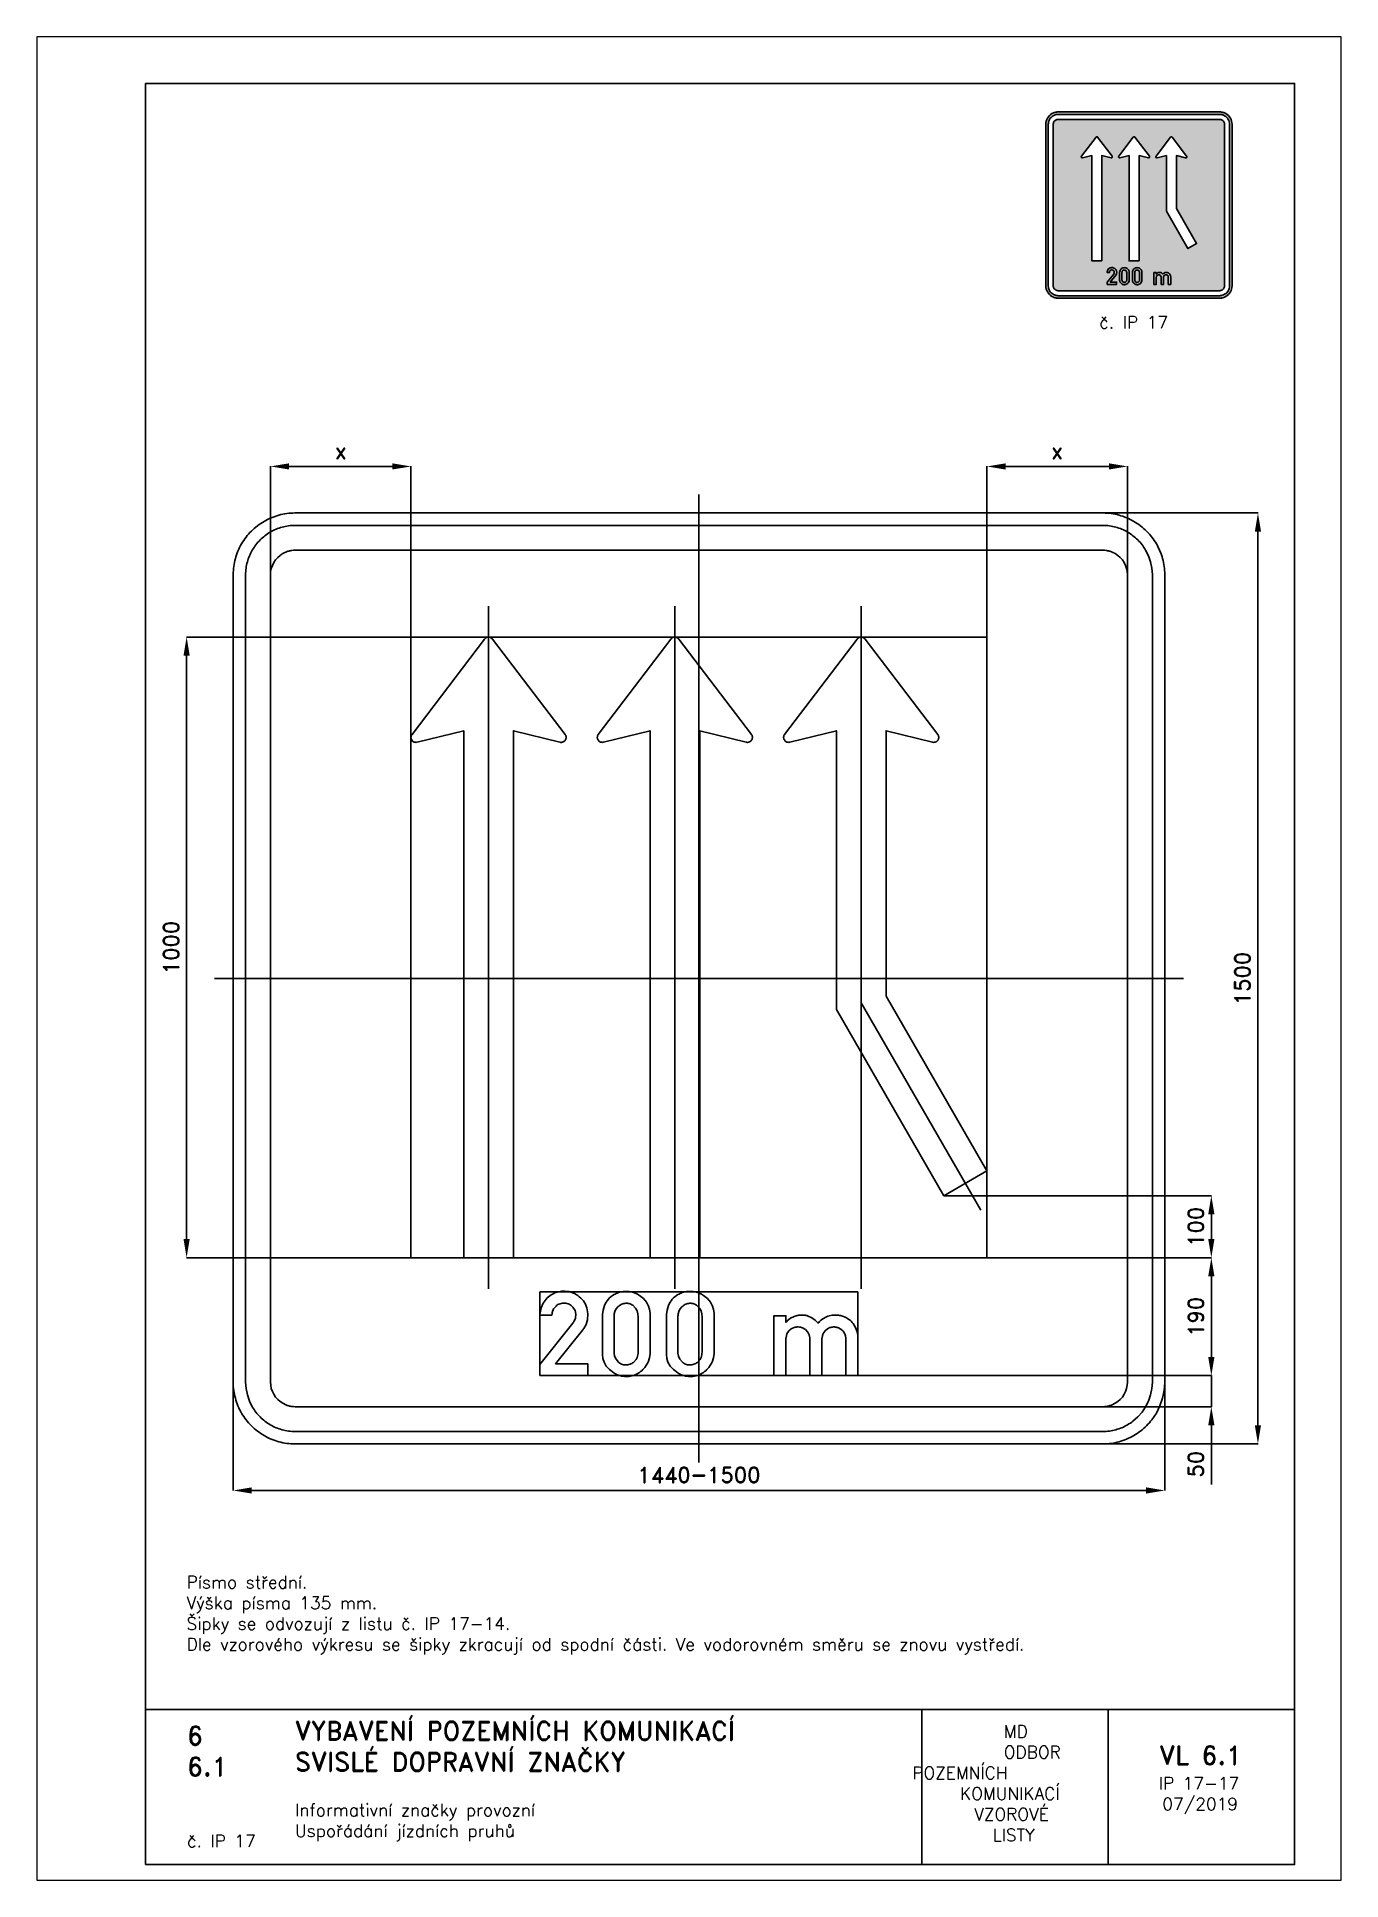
# Paper-space layout 'IP 17-17' of a CAD drawing. Header units: millimetres. Extents: x 0 to 210, y 0 to 297.
# The model-space entities are those that its viewports show. They can reach past a viewport. Long polylines and large blocks are cut down to what shows.
import ezdxf

# ---------------------------------------------------------------- set-up
doc = ezdxf.new("R2010")
doc.units = ezdxf.units.MM
doc.header["$LTSCALE"] = 5
doc.linetypes.add('ČERCHOVANÁX2', pattern=[2, 1, -0.5, 0, -0.5])
doc.linetypes.add('ČÁRKOVANÁX2', pattern=[1.5, 1, -0.5])
for name, color, linetype in [('Kóty', 2, 'Continuous'), ('Rozpiska', 7, 'Continuous'), ('Značka', 7, 'Continuous')]:
    doc.layers.add(name, color=color, linetype=linetype)
doc.layers.add('Rámeček', color=6, linetype='Continuous', plot=False)
doc.styles.get("Standard").update_dxf_attribs({"font": 'romand.shx', "height": 25})
doc.dimstyles.get("Standard").update_dxf_attribs({"dimtxt": 25, "dimasz": 30, "dimexe": 0.18, "dimexo": 0.0625, "dimgap": 12.5, "dimtad": 1, "dimdec": 0, "dimzin": 0, "dimdsep": 46, "dimtxsty": 'Standard', "dimcen": 0.09, "dimadec": 0, "dimazin": 0, "dimtfac": 1, "dimtdec": 0, "dimtofl": 0, "dimtmove": 0, "dimatfit": 3, "dimfxl": 1, "dimtolj": 1, "dimtzin": 0, "dimarcsym": 0})

psp = doc.layouts.new('IP 17-17')

# ---------------------------------------------------------------- texts
at = {"layer": 'Rozpiska', "color": 7, "attachment_point": 1}
for s, width, gutter_width, heights, insert, char_height in [('\\pi8.61905;č. IP 17', 30, 125, [0], (162.44, 252), 2), ('Písmo střední.\\PVýška písma 135 mm.{\\H1.83333x; }\\PŠipky se odvozují z listu č. IP 17-14.{\\H1.84127x; }\\PDle vzorového výkresu se šipky zkracují od spodní části. Ve vodorovném směru se znovu vystředí.{\\H1.80291x; }', 165.3493, 100, [0], (24.1, 49.01), 2), ('6', 149.0422, 100, [0], (24.17, 24.77), 3), ('{\\C6;VYBAVENÍ POZEMNÍCH KOMUNIKACÍ\\P}SVISLÉ DOPRAVNÍ ZNAČKY{\\H1.34524x; }', 149.0422, 100, [0], (41.56, 25.56), 3), ('\\pi14.7414;{\\C6;MD\\P\\pi2.36044;}ODBOR POZEMNÍCH{\\H1.57143x; }\\P\\pi7.69378;KOMUNIKACÍ{\\H1.5x; }\\P\\pi9.97949;{\\C6;VZOROVÉ\\H1.47619x; \\H0.67742x;\\P\\pi12.93187;LISTY\\H1.26984x; }', 33.1018, 100, [0], (140.95, 24.95), 2), ('\\pi1.03113;{\\H1.5x;\\C6;VL 6.1\\P\\pi0.98347;\\H0.66667x;IP 17-17\\H1.66666x; \\H0.6x;\\P\\pi1.5549;07/2019\\H1.80159x; }', 16.0623, 100, [0], (179.66, 21.61), 2), ('6.1', 149.0422, 100, [0], (24.17, 19.78), 3), ('{\\C6;Informativní značky provozní\\P}Uspořádání jízdních pruhů{\\H1.83333x; }', 149.0422, 100, [0], (41.56, 12.29), 2), ('{\\C6;č. IP 17}', 18.3305, 100, [2.67], (24.18, 7.3), 2)]:
    psp.add_mtext_dynamic_manual_height_columns(s, width=width, gutter_width=gutter_width, heights=heights, dxfattribs=dict(at, insert=insert, char_height=char_height))

msp = doc.modelspace()

# ---------------------------------------------------------------- blocks, each defined once
blk = doc.blocks.new('*D0')
at = {"layer": 'Defpoints', "color": 0, "transparency": 16777216}
for p in [(463.7, -450), (825, -450), (256.0925, -640)]:
    blk.add_point(p, dxfattribs=at)
at = {"layer": 'Kóty', "color": 0, "lineweight": -2, "transparency": 16777216}
for p, q in [((463.7625, -450), (825.18, -450)), ((825, -610), (825, -480)), ((256.155, -640), (825.18, -640))]:
    blk.add_line(p, q, dxfattribs=at)
at = {"layer": 'Kóty', "color": 0, "transparency": 16777216}
for points in [[(820, -480), (830, -480), (825, -450)], [(820, -610), (830, -610), (825, -640)]]:
    blk.add_solid(points, dxfattribs=at)
at = {"layer": 'Kóty', "color": 0, "transparency": 16777216, "insert": (800, -545), "char_height": 25, "attachment_point": 5, "rotation": 90}
blk.add_mtext('\\A1;190', dxfattribs=at)
blk = doc.blocks.new('*D1')
at = {"layer": 'Defpoints', "color": 0, "transparency": 16777216}
for p in [(256.2, -640), (289.6, -690), (825, -690)]:
    blk.add_point(p, dxfattribs=at)
at = {"layer": 'Kóty', "color": 0, "lineweight": -2, "transparency": 16777216}
for p, q in [((825, -610), (825, -580)), ((256.2, -640), (825.2, -640)), ((289.7, -690), (825.2, -690)), ((825, -720), (825, -815.5))]:
    blk.add_line(p, q, dxfattribs=at)
at = {"layer": 'Kóty', "color": 0, "transparency": 16777216}
for points in [[(820, -610), (830, -610), (825, -640)], [(820, -720), (830, -720), (825, -690)]]:
    blk.add_solid(points, dxfattribs=at)
at = {"layer": 'Kóty', "color": 0, "transparency": 16777216, "insert": (800, -782.7), "char_height": 25, "attachment_point": 5, "rotation": 90}
blk.add_mtext('\\A1;50', dxfattribs=at)
blk = doc.blocks.new('*D2')
at = {"layer": 'Defpoints', "color": 0, "transparency": 16777216}
for p in [(611.5, 750), (900, 750), (578.2, -750)]:
    blk.add_point(p, dxfattribs=at)
at = {"layer": 'Kóty', "color": 0, "lineweight": -2, "transparency": 16777216}
for p, q in [((611.6, 750), (900.2, 750)), ((900, -720), (900, 720)), ((578.3, -750), (900.2, -750))]:
    blk.add_line(p, q, dxfattribs=at)
at = {"layer": 'Kóty', "color": 0, "transparency": 16777216}
for points in [[(895, 720), (905, 720), (900, 750)], [(895, -720), (905, -720), (900, -750)]]:
    blk.add_solid(points, dxfattribs=at)
at = {"layer": 'Kóty', "color": 0, "transparency": 16777216, "insert": (875, 0), "char_height": 25, "attachment_point": 5, "rotation": 90}
blk.add_mtext('\\A1;1500', dxfattribs=at)
blk = doc.blocks.new('*D3')
at = {"layer": 'Defpoints', "color": 0, "transparency": 16777216}
for p in [(-463.8, 825), (-690, 566.5), (-463.8, 550.1)]:
    blk.add_point(p, dxfattribs=at)
at = {"layer": 'Kóty', "color": 0, "lineweight": -2, "transparency": 16777216}
for p, q in [((-690, 566.6), (-690, 825.2)), ((-660, 825), (-493.8, 825)), ((-463.8, 550.1), (-463.8, 825.2))]:
    blk.add_line(p, q, dxfattribs=at)
at = {"layer": 'Kóty', "color": 0, "transparency": 16777216}
for points in [[(-660, 830), (-660, 820), (-690, 825)], [(-493.8, 830), (-493.8, 820), (-463.8, 825)]]:
    blk.add_solid(points, dxfattribs=at)
at = {"layer": 'Kóty', "color": 0, "transparency": 16777216, "insert": (-576.9, 850), "char_height": 25, "attachment_point": 5}
blk.add_mtext('\\A1;x', dxfattribs=at)
blk = doc.blocks.new('*D4')
at = {"layer": 'Defpoints', "color": 0, "transparency": 16777216}
for p in [(690, 825), (463.7, 550), (690, 550)]:
    blk.add_point(p, dxfattribs=at)
at = {"layer": 'Kóty', "color": 0, "lineweight": -2, "transparency": 16777216}
for p, q in [((463.7, 550.0625), (463.7, 825.18)), ((493.7, 825), (660, 825)), ((690, 550.0625), (690, 825.18))]:
    blk.add_line(p, q, dxfattribs=at)
at = {"layer": 'Kóty', "color": 0, "transparency": 16777216}
for points in [[(493.7, 830), (493.7, 820), (463.7, 825)], [(660, 830), (660, 820), (690, 825)]]:
    blk.add_solid(points, dxfattribs=at)
at = {"layer": 'Kóty', "color": 0, "transparency": 16777216, "insert": (576.85, 850), "char_height": 25, "attachment_point": 5}
blk.add_mtext('\\A1;x', dxfattribs=at)
blk = doc.blocks.new('*D5')
at = {"layer": 'Defpoints', "color": 0, "transparency": 16777216}
for p in [(-750, -619.3), (750, -619.3), (750, -825)]:
    blk.add_point(p, dxfattribs=at)
at = {"layer": 'Kóty', "color": 0, "lineweight": -2, "transparency": 16777216}
for p, q in [((-750, -619.4), (-750, -825.2)), ((750, -619.4), (750, -825.2)), ((-720, -825), (720, -825))]:
    blk.add_line(p, q, dxfattribs=at)
at = {"layer": 'Kóty', "color": 0, "transparency": 16777216}
for points in [[(-720, -820), (-720, -830), (-750, -825)], [(720, -820), (720, -830), (750, -825)]]:
    blk.add_solid(points, dxfattribs=at)
at = {"layer": 'Kóty', "color": 0, "transparency": 16777216, "insert": (0, -800), "char_height": 25, "attachment_point": 5}
blk.add_mtext('\\A1;1440-1500', dxfattribs=at)
blk = doc.blocks.new('*D6')
at = {"layer": 'Defpoints', "color": 0, "transparency": 16777216}
for p in [(-463.7, 550.0625), (-825, -450), (-463.7, -450)]:
    blk.add_point(p, dxfattribs=at)
at = {"layer": 'Kóty', "color": 0, "lineweight": -2, "transparency": 16777216}
for p, q in [((-463.7625, 550.0625), (-825.18, 550.0625)), ((-825, 520.0625), (-825, -420)), ((-463.7625, -450), (-825.18, -450))]:
    blk.add_line(p, q, dxfattribs=at)
at = {"layer": 'Kóty', "color": 0, "transparency": 16777216}
for points in [[(-830, 520.0625), (-820, 520.0625), (-825, 550.0625)], [(-830, -420), (-820, -420), (-825, -450)]]:
    blk.add_solid(points, dxfattribs=at)
at = {"layer": 'Kóty', "color": 0, "transparency": 16777216, "insert": (-850, 50.03125), "char_height": 25, "attachment_point": 5, "rotation": 90}
blk.add_mtext('\\A1;1000', dxfattribs=at)
blk = doc.blocks.new('*D7')
at = {"layer": 'Defpoints', "color": 0, "transparency": 16777216}
for p in [(394.4, -350.003), (825, -350.003), (463.7, -450)]:
    blk.add_point(p, dxfattribs=at)
at = {"layer": 'Kóty', "color": 0, "lineweight": -2, "transparency": 16777216}
for p, q in [((394.4625, -350.003), (825.18, -350.003)), ((825, -420), (825, -380.003)), ((463.7625, -450), (825.18, -450))]:
    blk.add_line(p, q, dxfattribs=at)
at = {"layer": 'Kóty', "color": 0, "transparency": 16777216}
for points in [[(820, -380.003), (830, -380.003), (825, -350.003)], [(820, -420), (830, -420), (825, -450)]]:
    blk.add_solid(points, dxfattribs=at)
at = {"layer": 'Kóty', "color": 0, "transparency": 16777216, "insert": (800, -400.0015), "char_height": 25, "attachment_point": 5, "rotation": 90}
blk.add_mtext('\\A1;100', dxfattribs=at)

# ---------------------------------------------------------------- dimensions: what is measured, and where the dimension line sits
at = {"layer": 'Kóty'}
for base, p1, p2, text, picture, middle in [((-463.7625, 825), (-690, 566.5235), (-463.7625, 550.0625), 'x', '*D3', (-576.8813, 850)), ((690, 825), (463.7, 550), (690, 550), 'x', '*D4', (576.85, 850)), ((750, -825), (-750, -619.3291), (750, -619.3291), '1440-1500', '*D5', (0, -800))]:
    dim = msp.add_linear_dim(base=base, p1=p1, p2=p2, text=text, dimstyle='Standard', dxfattribs=at)
    dim.commit()
    dim.dimension.update_dxf_attribs({"geometry": picture, "text_midpoint": middle})
for base, p1, p2, picture, middle in [((900, 750), (578.2094, -750), (611.5424, 750), '*D2', (875, 0)), ((-825, -450), (-463.7, 550.0625), (-463.7, -450), '*D6', (-850, 50.0312)), ((825, -350.003), (463.7, -450), (394.4, -350.003), '*D7', (800, -400.0015)), ((825, -450), (256.0925, -640), (463.7, -450), '*D0', (800, -545)), ((825, -690), (256.155, -640), (289.5938, -690), '*D1', (800, -782.7381))]:
    dim = msp.add_linear_dim(base=base, p1=p1, p2=p2, angle=90, dimstyle='Standard', dxfattribs=at)
    dim.commit()
    dim.dimension.update_dxf_attribs({"geometry": picture, "text_midpoint": middle})

# ---------------------------------------------------------------- linework, layer by layer
at = {"layer": 'Kóty'}
msp.add_lwpolyline([(825, -690), (825, -640)], dxfattribs=at)
at = {"layer": 'Značka', "color": 6, "linetype": 'ČERCHOVANÁX2', "ltscale": 5}
msp.add_line((261.2, -39.282), (454.0486, -373.3056), dxfattribs=at)
for points in [[(0, -780), (0, 780)], [(-338.8, -500), (-338.8, 600)], [(-38.8, -500), (-38.8, 600)], [(261.2, -500), (261.2, 600)], [(780, 0), (-780, 0)]]:
    msp.add_lwpolyline(points, dxfattribs=at)
at = {"layer": 'Značka', "color": 5}
for points in [[(-650, -750), (-650.39, -749.9988), (-650.79, -749.9969, -0.032183), (-663.7, -749.0925, -0.0354395), (-676.39, -746.4557, -0.036257), (-688.66, -742.3068, -0.0344302), (-700.23, -736.4713, -0.0337135), (-711, -729.2849, -0.034097), (-720.71, -720.7107, -0.0342145), (-729.29, -711.0064, -0.0342268), (-736.47, -700.2266, -0.0340428), (-742.27, -688.6512, -0.0334252), (-746.46, -676.3873, -0.0341747), (-749.14, -663.6918, -0.0367361), (-750, -650.785), (-750, -650.393), (-750, -650), (-750, 650), (-750, 650.39), (-750, 650.79, -0.0321975), (-749.09, 663.7, -0.0354674), (-746.46, 676.39, -0.0363203), (-742.31, 688.66, -0.0344709), (-736.47, 700.23, -0.0337211), (-729.29, 711, -0.0340992), (-720.71, 720.71, -0.0342018), (-711.01, 729.29, -0.0342246), (-700.23, 736.47, -0.0340515), (-688.65, 742.27, -0.0334153), (-676.39, 746.46, -0.0341236), (-663.69, 749.14, -0.0367442), (-650.79, 750), (-650.39, 750), (-650, 750), (650, 750), (650.39, 750), (650.79, 750, -0.0321821), (663.7, 749.09, -0.0354474), (676.39, 746.46, -0.0362719), (688.66, 742.31, -0.0344334), (700.23, 736.47, -0.0337229), (711, 729.28, -0.0340912), (720.71, 720.71, -0.0342207), (729.29, 711.01, -0.0342246), (736.47, 700.23, -0.0340384), (742.27, 688.65, -0.0334249), (746.46, 676.39, -0.034173), (749.14, 663.69, -0.0367364), (750, 650.79), (750, 650.39), (750, 650), (750, -650), (750, -650.393), (750, -650.785), (749.09, -663.6978), (746.46, -676.3873), (742.31, -688.6591), (736.47, -700.2266), (729.28, -711.0042, -0.0341063), (720.71, -720.7107, -0.0342027), (711.01, -729.2931, -0.034227), (700.23, -736.4713, -0.0340442), (688.65, -742.2651, -0.0334113), (676.39, -746.4557, -0.0341218), (663.69, -749.1355, -0.0367434), (650.79, -749.9969), (650.39, -749.9989), (650, -750), (-650, -750)], [(-650, -730), (-650.31, -729.9991), (-650.63, -729.9975, -0.0321839), (-660.96, -729.274, -0.035448), (-671.11, -727.1646, -0.0362817), (-680.93, -723.8454, -0.0344216), (-690.18, -719.1771, -0.0337453), (-698.8, -713.4279, -0.0341022), (-706.57, -706.5685, -0.034186), (-713.43, -698.8051, -0.0342028), (-719.18, -690.1812), (-723.81, -680.921), (-727.16, -671.1098), (-729.31, -660.9534), (-730, -650.628), (-730, -650.314), (-730, -650), (-730, 650), (-730, 650.31), (-730, 650.63, -0.0321794), (-729.27, 660.96, -0.0354889), (-727.16, 671.11, -0.0362814), (-723.85, 680.93, -0.0344198), (-719.18, 690.18, -0.033728), (-713.43, 698.8, -0.0340731), (-706.57, 706.57, -0.0342387), (-698.81, 713.43, -0.0341991), (-690.18, 719.18, -0.0340344), (-680.92, 723.81, -0.0334143), (-671.11, 727.16, -0.0341236), (-660.95, 729.31, -0.0367402), (-650.63, 730), (-650.31, 730), (-650, 730), (650, 730), (650.31, 730), (650.63, 730, -0.032183), (660.96, 729.27, -0.0354467), (671.11, 727.16, -0.0362744), (680.93, 723.85, -0.0344144), (690.18, 719.18, -0.033745), (698.8, 713.43, -0.0340968), (706.57, 706.57, -0.0341871), (713.43, 698.81, -0.0342063), (719.18, 690.18), (723.81, 680.92), (727.16, 671.11), (729.31, 660.95), (730, 650.63), (730, 650.31), (730, 650), (730, -650), (730, -650.314), (730, -650.628), (729.27, -660.9582), (727.16, -671.1098), (723.85, -680.9273), (719.18, -690.1812), (713.43, -698.8034), (706.57, -706.5685), (698.81, -713.4345, -0.0342057), (690.18, -719.1771, -0.0340314), (680.92, -723.8121, -0.0334215), (671.11, -727.1646, -0.0341218), (660.95, -729.3084, -0.0367439), (650.63, -729.9975), (650.31, -729.9991), (650, -730), (-650, -730)], [(-650, -690), (650, -690), (650.16, -689.9995), (650.31, -689.9988, 0.0321848), (655.48, -689.637, 0.0354594), (660.55, -688.5823, 0.0362767), (665.46, -686.9227), (670.09, -684.5885), (674.4, -681.714), (678.28, -678.2843), (681.72, -674.4026), (684.59, -670.0906), (686.91, -665.4605), (688.58, -660.5549), (689.65, -655.4767), (690, -650.314), (690, -650.157), (690, -650), (690, 650), (690, 650.16), (690, 650.31), (689.64, 655.48), (688.58, 660.55), (686.92, 665.46), (684.59, 670.09), (681.71, 674.4), (678.28, 678.28), (674.4, 681.72), (670.09, 684.59), (665.46, 686.91, 0.0334086), (660.55, 688.58, 0.0341855), (655.48, 689.65, 0.0367465), (650.31, 690), (650.16, 690), (650, 690), (-650, 690), (-650.16, 690), (-650.31, 690, 0.0321848), (-655.48, 689.64, 0.0354579), (-660.55, 688.58, 0.0362712), (-665.46, 686.92, 0.0343823), (-670.09, 684.59, 0.0336505), (-674.4, 681.71), (-678.28, 678.28), (-681.72, 674.4), (-684.59, 670.09), (-686.91, 665.46), (-688.58, 660.55), (-689.65, 655.48), (-690, 650.31), (-690, 650.16), (-690, 650), (-690, -650), (-690, -650.157), (-690, -650.314), (-689.64, -655.4791), (-688.58, -660.5549), (-686.92, -665.4636), (-684.59, -670.0906), (-681.71, -674.4017), (-678.28, -678.2843), (-674.4, -681.7172), (-670.09, -684.5885), (-665.46, -686.9061, 0.0334044), (-660.55, -688.5823, 0.0341611), (-655.48, -689.6542, 0.0367494), (-650.31, -689.9988), (-650.16, -689.9996), (-650, -690)], [(-256.03, -640), (-256.03, -621.958), (-203.22, -555.498), (-202.45, -554.521), (-201.71, -553.516), (-198.85, -547.512), (-198.22, -540.887), (-199.61, -534.894), (-203.01, -529.694, 0.0982346), (-208.99, -525.033, 0.106106), (-216.25, -523.098, 0.106167), (-223.63, -524.027, 0.0999685), (-230.11, -527.837), (-234.15, -532.512), (-236.31, -538.159), (-236.64, -540.244), (-236.82, -542.35), (-256.03, -542.35), (-255.98, -540.535), (-255.89, -538.722), (-254.29, -530.616), (-250.83, -523.042, -0.0720932), (-244.4, -514.743, -0.0721515), (-235.92, -508.614, -0.0614748), (-227.77, -505.261, -0.0599347), (-219.03, -503.959, -0.0830637), (-206.56, -505.412, -0.0870209), (-195.24, -510.92, -0.0877339), (-186.16, -519.658, -0.0878147), (-180.63, -530.903), (-178.91, -540.504), (-179.73, -550.253), (-181.84, -557.506), (-185.48, -564.034), (-186.2, -565.02), (-186.94, -565.989), (-230.8, -620.734), (-178.97, -620.734), (-178.97, -640), (-256.03, -640)], [(-155.34, -544.094), (-155.35, -542.884), (-155.34, -541.675), (-154.46, -534.293), (-152.12, -527.162, -0.079491), (-145.92, -516.976, -0.0890461), (-136.81, -509.43, -0.0598101), (-129.83, -506.201, -0.0520107), (-122.29, -504.592, -0.0620122), (-112.46, -504.58, -0.0645235), (-102.96, -507.011, -0.0554083), (-95.61, -510.687), (-89.25, -515.884), (-84.57, -521.502), (-81.19, -527.964), (-79.46, -533.51), (-78.77, -539.256), (-78.74, -541.268), (-78.77, -543.278), (-78.77, -602.116), (-78.76, -603.325), (-78.77, -604.534), (-79.68, -611.531), (-81.99, -618.245), (-87.02, -626.695, -0.0659673), (-94.08, -633.545, -0.0610506), (-101.69, -638.187, -0.0641507), (-110.2, -640.802, -0.0696644), (-119.99, -641.323, -0.0674445), (-129.55, -639.198, -0.0568173), (-137.26, -635.548), (-144.06, -630.325), (-149.21, -624.754), (-152.92, -618.245), (-154.72, -612.326), (-155.34, -606.152), (-155.37, -604.131), (-155.34, -602.116), (-155.34, -544.094)], [(-52.33, -544.094), (-52.34, -542.884), (-52.33, -541.675), (-51.45, -534.293), (-49.11, -527.162, -0.079491), (-42.91, -516.976, -0.0890461), (-33.8, -509.43, -0.0598101), (-26.82, -506.201, -0.0520107), (-19.29, -504.592, -0.0620122), (-9.46, -504.58, -0.0645235), (0.05, -507.011, -0.0554083), (7.4, -510.687), (13.76, -515.884), (18.43, -521.502), (21.82, -527.964), (23.54, -533.51), (24.24, -539.256), (24.27, -541.268), (24.24, -543.278), (24.24, -602.116), (24.25, -603.325), (24.24, -604.534), (23.33, -611.531), (21.02, -618.245), (15.99, -626.695, -0.0659673), (8.92, -633.545, -0.0610506), (1.31, -638.187, -0.0641507), (-7.19, -640.802, -0.0696644), (-16.98, -641.323, -0.0674445), (-26.54, -639.198, -0.0568173), (-34.25, -635.548), (-41.06, -630.325), (-46.2, -624.754), (-49.91, -618.245), (-51.71, -612.326), (-52.33, -606.152), (-52.36, -604.131), (-52.33, -602.116), (-52.33, -544.094)], [(-136.81, -544.094), (-136.81, -602.116), (-136.82, -602.925), (-136.81, -603.733), (-135.86, -608.731), (-133.59, -613.408), (-129.76, -618.217, 0.0947302), (-124.71, -621.466, 0.108418), (-117.96, -622.799, 0.0875481), (-111.02, -621.466, 0.0781598), (-105.53, -618.612), (-101.34, -614.209), (-99.38, -610.531), (-98.36, -606.503), (-98.17, -604.314), (-98.12, -602.116), (-98.12, -544.094), (-98.25, -542.184), (-98.46, -540.283), (-99.73, -535.533), (-102.14, -531.198), (-106.72, -526.589, 0.0979295), (-112.62, -523.942, 0.0998364), (-119.19, -523.529, 0.0883358), (-125.51, -525.545, 0.0742349), (-130.17, -528.708), (-133.66, -533.055), (-135.4, -536.706), (-136.39, -540.62), (-136.63, -542.354), (-136.81, -544.094)], [(-33.8, -544.094), (-33.8, -602.116), (-33.81, -602.925), (-33.8, -603.733), (-32.85, -608.731), (-30.58, -613.408), (-26.75, -618.217, 0.0947302), (-21.71, -621.466, 0.108418), (-14.95, -622.799, 0.0875481), (-8.01, -621.466, 0.0781598), (-2.52, -618.612), (1.67, -614.209), (3.63, -610.531), (4.65, -606.503), (4.84, -604.314), (4.89, -602.116), (4.89, -544.094), (4.76, -542.184), (4.55, -540.283), (3.27, -535.533), (0.86, -531.198), (-3.72, -526.589, 0.0979295), (-9.61, -523.942, 0.0998364), (-16.18, -523.529, 0.0883358), (-22.51, -525.545, 0.0742349), (-27.16, -528.708), (-30.65, -533.055), (-32.39, -536.706), (-33.38, -540.62), (-33.62, -542.354), (-33.8, -544.094)], [(120.66, -639.986), (120.66, -543.517), (140.04, -543.517), (140.04, -554.261), (141.1, -553.087), (142.18, -551.941), (147.45, -547.642), (153.54, -544.558, -0.0497381), (159.36, -542.826, -0.0499281), (165.4, -542.28, -0.0446089), (170.78, -542.705, -0.0453626), (175.99, -544.08), (180.77, -546.2), (185.18, -549.03), (187.6, -550.943), (189.78, -553.108), (190.8, -554.331), (191.78, -555.597), (192.92, -554.243), (194.11, -552.925, -0.0720718), (201.34, -547.269, -0.0664649), (209.88, -543.756), (214.59, -542.683, -0.0358416), (219.38, -542.294, -0.0505108), (226.27, -542.853, -0.0496102), (232.97, -544.783, -0.0682931), (241.4, -549.328, -0.0733211), (248.21, -556.005), (252.23, -562.357), (254.83, -569.406), (255.46, -571.997), (255.86, -574.623), (255.96, -575.81), (256.03, -577), (256.03, -639.986), (236.66, -639.986), (236.66, -580.895), (236.64, -580.171), (236.61, -579.447), (236, -575.843), (234.68, -572.416), (232, -568.307), (228.33, -565.047), (223.5, -562.565, 0.0743145), (218.16, -561.587, 0.0807313), (212.29, -562.172, 0.0807337), (206.88, -564.583), (202.99, -567.785), (200.2, -571.923), (198.88, -575.415), (198.16, -579.081), (198.09, -579.609), (198.02, -580.136), (198.02, -639.986), (178.69, -639.986), (178.69, -580.516), (178.66, -579.707), (178.61, -578.898), (177.49, -574.076), (175.04, -569.716), (171.3, -565.774), (166.56, -563.092, 0.089034), (159.93, -561.603, 0.093647), (153.22, -562.544, 0.0732679), (148.64, -564.67), (144.85, -568.014), (141.72, -572.836), (140.21, -578.322), (140.12, -579.053), (140.04, -579.784), (140.04, -639.986), (120.66, -639.986)]]:
    msp.add_lwpolyline(points, format="xyb", dxfattribs=at)
at = {"layer": 'Značka', "color": 6, "linetype": 'ČÁRKOVANÁX2', "ltscale": 2.5}
for points in [[(-463.7, -450), (-463.7, 550), (463.7, 550), (463.7, -450), (-463.7, -450)], [(-256.03, -640), (-256.03, -505), (256.03, -505), (256.03, -640), (-256.03, -640)]]:
    msp.add_lwpolyline(points, dxfattribs=at)
at = {"layer": 'Značka', "color": 5}
for points in [[(-298.8, -450), (-378.8, -450), (-378.8, 375.2), (-378.8, 375.2), (-378.8, 399.2), (-453.8, 380.66), (-453.9, 380.63), (-453.9, 380.61), (-454.2, 380.57), (-454.4, 380.53), (-455.4, 380.42), (-456.5, 380.46), (-457.5, 380.63), (-458.5, 380.94), (-459.5, 381.37), (-460.4, 381.93), (-461.2, 382.59), (-461.9, 383.36), (-462.5, 384.21), (-463, 385.14), (-463.3, 386.12), (-463.4, 386.17), (-463.4, 386.23), (-463.4, 386.43), (-463.5, 386.63), (-463.5, 386.89), (-463.6, 387.14), (-463.6, 387.4), (-463.6, 387.66), (-463.7, 387.92), (-463.7, 388.18), (-463.7, 388.45), (-463.7, 388.71), (-463.7, 388.97), (-463.6, 389.23), (-463.6, 389.49), (-463.6, 389.75), (-463.5, 390.01), (-463.5, 390.26), (-463.4, 390.52), (-463.3, 390.77), (-463.3, 391.02), (-463.2, 391.26), (-463.1, 391.51), (-463, 391.75), (-462.9, 391.94), (-462.8, 392.13), (-462.8, 392.18), (-462.7, 392.22), (-462.2, 393.1), (-462.1, 393.18), (-462, 393.27), (-345.2, 546.84), (-345.1, 546.92), (-345, 546.99), (-344.5, 547.65), (-343.8, 548.23), (-343, 548.84), (-342, 549.32), (-341, 549.68), (-340, 549.9), (-339, 550), (-337.9, 549.95), (-336.9, 549.77), (-335.9, 549.45), (-335, 549.01), (-334.1, 548.45), (-333.3, 547.78), (-332.6, 547.01), (-332.5, 546.92), (-332.4, 546.84), (-215.5, 393.27), (-215.5, 393.19), (-215.4, 393.11), (-215.3, 392.93), (-215.2, 392.73), (-214.7, 391.82), (-214.6, 391.78), (-214.6, 391.73), (-214.5, 391.54), (-214.5, 391.34), (-214.4, 391.09), (-214.3, 390.84), (-214.2, 390.6), (-214.1, 390.34), (-214.1, 390.09), (-214, 389.83), (-214, 389.58), (-214, 389.32), (-213.9, 389.06), (-213.9, 388.79), (-213.9, 388.53), (-213.9, 388.27), (-213.9, 388.01), (-213.9, 387.74), (-214, 387.48), (-214, 387.22), (-214, 386.96), (-214.1, 386.7), (-214.2, 386.45), (-214.2, 386.2), (-214.3, 385.95), (-214.4, 385.7), (-214.5, 385.46), (-214.6, 385.22), (-214.7, 384.98), (-214.8, 384.74), (-214.9, 384.51), (-215.1, 384.29), (-215.2, 384.11), (-215.3, 383.93), (-215.3, 383.89), (-215.4, 383.84), (-216, 383.03), (-216.8, 382.3), (-217.6, 381.68), (-218.5, 381.17), (-219.5, 380.8), (-220.5, 380.54), (-221.6, 380.43), (-222.6, 380.44), (-223.6, 380.61), (-223.7, 380.63), (-223.8, 380.66), (-298.8, 399.2), (-298.8, -450)], [(1.2, -450), (-78.8, -450), (-78.8, 375.2), (-78.8, 375.2), (-78.8, 399.2), (-153.8, 380.66), (-153.9, 380.63), (-154, 380.61), (-154.2, 380.57), (-154.4, 380.53), (-155.4, 380.42), (-156.5, 380.46), (-157.5, 380.63), (-158.5, 380.94), (-159.5, 381.37), (-160.4, 381.93), (-161.2, 382.59), (-161.9, 383.36), (-162.5, 384.21), (-163, 385.14), (-163.4, 386.12), (-163.4, 386.17), (-163.4, 386.23), (-163.4, 386.43), (-163.5, 386.63), (-163.5, 386.89), (-163.6, 387.14), (-163.6, 387.4), (-163.7, 387.66), (-163.7, 387.92), (-163.7, 388.18), (-163.7, 388.45), (-163.7, 388.71), (-163.7, 388.97), (-163.6, 389.23), (-163.6, 389.49), (-163.6, 389.75), (-163.5, 390.01), (-163.5, 390.26), (-163.4, 390.52), (-163.3, 390.77), (-163.3, 391.02), (-163.2, 391.26), (-163.1, 391.51), (-163, 391.75), (-162.9, 391.94), (-162.8, 392.13), (-162.8, 392.18), (-162.7, 392.22), (-162.2, 393.1), (-162.1, 393.18), (-162.1, 393.27), (-45.2, 546.84), (-45.1, 546.92), (-45.1, 546.99), (-44.5, 547.65), (-43.8, 548.23), (-43, 548.84), (-42, 549.32), (-41.1, 549.68), (-40, 549.9), (-39, 550), (-37.9, 549.95), (-36.9, 549.77), (-35.9, 549.45), (-35, 549.01), (-34.1, 548.45), (-33.3, 547.78), (-32.6, 547.01), (-32.5, 546.92), (-32.4, 546.84), (84.4, 393.27), (84.5, 393.19), (84.6, 393.11), (84.7, 392.93), (84.8, 392.73), (85.3, 391.82), (85.3, 391.78), (85.4, 391.73), (85.5, 391.54), (85.5, 391.34), (85.6, 391.09), (85.7, 390.84), (85.8, 390.6), (85.8, 390.34), (85.9, 390.09), (86, 389.83), (86, 389.58), (86, 389.32), (86.1, 389.06), (86.1, 388.79), (86.1, 388.53), (86.1, 388.27), (86.1, 388.01), (86, 387.74), (86, 387.48), (86, 387.22), (85.9, 386.96), (85.9, 386.7), (85.8, 386.45), (85.8, 386.2), (85.7, 385.95), (85.6, 385.7), (85.5, 385.46), (85.4, 385.22), (85.3, 384.98), (85.2, 384.74), (85.1, 384.51), (84.9, 384.29), (84.8, 384.11), (84.7, 383.93), (84.7, 383.89), (84.6, 383.84), (84, 383.03), (83.2, 382.3), (82.4, 381.68), (81.5, 381.17), (80.5, 380.8), (79.5, 380.54), (78.4, 380.43), (77.4, 380.44), (76.4, 380.61), (76.3, 380.63), (76.2, 380.66), (1.2, 399.2), (1.2, -450)], [(221.2, -50.011), (394.4, -350.003), (463.7, -310.004), (301.2, -28.576), (301.2, 399.2), (376.1, 380.66), (376.2, 380.63), (376.3, 380.61), (376.4, 380.6), (376.5, 380.59), (376.7, 380.55), (376.9, 380.51), (377.1, 380.47), (377.4, 380.44), (377.6, 380.43), (377.9, 380.42), (378.2, 380.42), (378.4, 380.43), (378.7, 380.45), (379, 380.47), (379.2, 380.5), (379.5, 380.54), (379.7, 380.6), (380, 380.66), (380.2, 380.73), (380.5, 380.8), (380.7, 380.89), (381, 380.97), (381.2, 381.07), (381.5, 381.17), (381.7, 381.29), (381.9, 381.41), (382.2, 381.55), (382.4, 381.68), (382.6, 381.83), (382.8, 381.98), (383, 382.14), (383.2, 382.3), (383.4, 382.48), (383.6, 382.66), (383.8, 382.84), (384, 383.03), (384.1, 383.23), (384.3, 383.43), (384.5, 383.63), (384.6, 383.84), (384.8, 384.06), (384.9, 384.29), (385, 384.51), (385.2, 384.74), (385.3, 384.98), (385.4, 385.22), (385.5, 385.46), (385.6, 385.7), (385.7, 385.95), (385.8, 386.2), (385.8, 386.45), (385.9, 386.7), (385.9, 386.96), (386, 387.22), (386, 387.48), (386, 387.74), (386.1, 388.01), (386.1, 388.27), (386.1, 388.53), (386.1, 388.79), (386, 389.06), (386, 389.32), (386, 389.58), (385.9, 389.83), (385.9, 390.09), (385.8, 390.34), (385.8, 390.6), (385.7, 390.84), (385.6, 391.09), (385.5, 391.34), (385.4, 391.58), (385.3, 391.82), (385.2, 392.06), (385.1, 392.29), (385, 392.47), (384.9, 392.65), (384.8, 392.69), (384.8, 392.73), (384.7, 392.93), (384.5, 393.11), (384.5, 393.19), (384.4, 393.27), (267.5, 546.84), (267.5, 546.92), (267.4, 547.01), (266.7, 547.78), (265.9, 548.45), (265, 549.01), (264.1, 549.45), (263.1, 549.77), (262.1, 549.95), (261, 550), (260, 549.9), (258.9, 549.68), (258, 549.32), (257, 548.84), (256.2, 548.23), (255.5, 547.65), (254.9, 546.99), (254.9, 546.92), (254.8, 546.84), (137.9, 393.27), (137.9, 393.18), (137.8, 393.1), (137.8, 393.06), (137.7, 393.02), (137.6, 392.85), (137.5, 392.67), (137.4, 392.45), (137.3, 392.22), (137.1, 391.99), (137, 391.75), (136.9, 391.51), (136.8, 391.26), (136.7, 391.02), (136.7, 390.77), (136.6, 390.52), (136.5, 390.26), (136.5, 390.01), (136.4, 389.75), (136.4, 389.49), (136.3, 389.23), (136.3, 388.97), (136.3, 388.71), (136.3, 388.45), (136.3, 388.18), (136.3, 387.92), (136.3, 387.66), (136.4, 387.4), (136.4, 387.14), (136.4, 386.89), (136.5, 386.63), (136.6, 386.38), (136.6, 386.12), (136.7, 385.87), (136.8, 385.63), (136.9, 385.38), (137, 385.14), (137.1, 384.91), (137.2, 384.67), (137.3, 384.49), (137.4, 384.3), (137.5, 384.26), (137.5, 384.21), (138.1, 383.36), (138.8, 382.59), (139.6, 381.93), (140.5, 381.37), (141.5, 380.94), (142.5, 380.63), (143.5, 380.46), (144.5, 380.42), (145.6, 380.53), (145.8, 380.57), (146, 380.61), (146.1, 380.63), (146.2, 380.66), (221.2, 399.2), (221.2, 375.2), (221.2, 375.2), (221.2, -50.011)]]:
    msp.add_lwpolyline(points, dxfattribs=at)

msp.set_redraw_order([(e.dxf.handle, doc.entitydb.next_handle()) for e in msp.query("TEXT MTEXT ATTDEF DIMENSION ARC_DIMENSION")])  # texts and dimensions are drawn at this point

# ---------------------------------------------------------------- hatches: boundary and pattern name
at = {"layer": 'Značka'}
h = psp.add_hatch(color=170, dxfattribs=at)
h.dxf.hatch_style = 1
h.paths.add_polyline_path([(171.47, 260.9), (169.87, 260.9), (169.87, 277.4), (169.87, 277.88), (168.37, 277.51), (168.37, 277.51), (168.37, 277.51), (168.36, 277.51), (168.36, 277.51), (168.34, 277.51), (168.31, 277.51), (168.29, 277.51), (168.27, 277.52), (168.25, 277.53), (168.24, 277.54), (168.22, 277.55), (168.21, 277.57), (168.19, 277.58), (168.18, 277.6), (168.18, 277.62), (168.18, 277.62), (168.18, 277.62), (168.18, 277.63), (168.17, 277.63), (168.17, 277.64), (168.17, 277.64), (168.17, 277.65), (168.17, 277.65), (168.17, 277.66), (168.17, 277.66), (168.17, 277.67), (168.17, 277.67), (168.17, 277.68), (168.17, 277.68), (168.17, 277.69), (168.17, 277.69), (168.17, 277.7), (168.17, 277.71), (168.18, 277.71), (168.18, 277.72), (168.18, 277.72), (168.18, 277.73), (168.18, 277.73), (168.18, 277.73), (168.19, 277.74), (168.19, 277.74), (168.19, 277.74), (168.19, 277.74), (168.2, 277.76), (168.2, 277.76), (168.2, 277.77), (170.54, 280.84), (170.54, 280.84), (170.54, 280.84), (170.55, 280.85), (170.57, 280.86), (170.58, 280.88), (170.6, 280.89), (170.62, 280.89), (170.64, 280.9), (170.66, 280.9), (170.69, 280.9), (170.71, 280.9), (170.73, 280.89), (170.74, 280.88), (170.76, 280.87), (170.78, 280.86), (170.79, 280.84), (170.79, 280.84), (170.8, 280.84), (173.13, 277.77), (173.13, 277.76), (173.14, 277.76), (173.14, 277.76), (173.14, 277.75), (173.15, 277.74), (173.15, 277.74), (173.15, 277.73), (173.15, 277.73), (173.15, 277.73), (173.16, 277.72), (173.16, 277.72), (173.16, 277.71), (173.16, 277.71), (173.16, 277.7), (173.16, 277.7), (173.16, 277.69), (173.16, 277.69), (173.17, 277.68), (173.17, 277.68), (173.17, 277.67), (173.17, 277.67), (173.17, 277.66), (173.17, 277.65), (173.16, 277.65), (173.16, 277.64), (173.16, 277.64), (173.16, 277.63), (173.16, 277.63), (173.16, 277.62), (173.16, 277.62), (173.16, 277.61), (173.15, 277.61), (173.15, 277.6), (173.15, 277.6), (173.15, 277.59), (173.15, 277.59), (173.14, 277.59), (173.14, 277.58), (173.14, 277.58), (173.14, 277.58), (173.14, 277.58), (173.12, 277.56), (173.11, 277.55), (173.09, 277.53), (173.07, 277.52), (173.05, 277.52), (173.03, 277.51), (173.01, 277.51), (172.99, 277.51), (172.97, 277.51), (172.97, 277.51), (172.97, 277.51), (171.47, 277.88)], flags=0)
h.paths.add_polyline_path([(177.47, 260.9), (175.87, 260.9), (175.87, 277.4), (175.87, 277.88), (174.37, 277.51), (174.37, 277.51), (174.36, 277.51), (174.36, 277.51), (174.36, 277.51), (174.34, 277.51), (174.31, 277.51), (174.29, 277.51), (174.27, 277.52), (174.25, 277.53), (174.24, 277.54), (174.22, 277.55), (174.21, 277.57), (174.19, 277.58), (174.18, 277.6), (174.18, 277.62), (174.18, 277.62), (174.18, 277.62), (174.18, 277.63), (174.17, 277.63), (174.17, 277.64), (174.17, 277.64), (174.17, 277.65), (174.17, 277.65), (174.17, 277.66), (174.17, 277.66), (174.17, 277.67), (174.17, 277.67), (174.17, 277.68), (174.17, 277.68), (174.17, 277.69), (174.17, 277.69), (174.17, 277.7), (174.17, 277.71), (174.18, 277.71), (174.18, 277.72), (174.18, 277.72), (174.18, 277.73), (174.18, 277.73), (174.18, 277.73), (174.19, 277.74), (174.19, 277.74), (174.19, 277.74), (174.19, 277.74), (174.2, 277.76), (174.2, 277.76), (174.2, 277.77), (176.54, 280.84), (176.54, 280.84), (176.54, 280.84), (176.55, 280.85), (176.57, 280.86), (176.58, 280.88), (176.6, 280.89), (176.62, 280.89), (176.64, 280.9), (176.66, 280.9), (176.69, 280.9), (176.71, 280.9), (176.73, 280.89), (176.74, 280.88), (176.76, 280.87), (176.78, 280.86), (176.79, 280.84), (176.79, 280.84), (176.8, 280.84), (179.13, 277.77), (179.13, 277.76), (179.14, 277.76), (179.14, 277.76), (179.14, 277.75), (179.15, 277.74), (179.15, 277.74), (179.15, 277.73), (179.15, 277.73), (179.15, 277.73), (179.16, 277.72), (179.16, 277.72), (179.16, 277.71), (179.16, 277.71), (179.16, 277.7), (179.16, 277.7), (179.16, 277.69), (179.16, 277.69), (179.17, 277.68), (179.17, 277.68), (179.17, 277.67), (179.17, 277.67), (179.17, 277.66), (179.16, 277.65), (179.16, 277.65), (179.16, 277.64), (179.16, 277.64), (179.16, 277.63), (179.16, 277.63), (179.16, 277.62), (179.16, 277.62), (179.16, 277.61), (179.15, 277.61), (179.15, 277.6), (179.15, 277.6), (179.15, 277.59), (179.15, 277.59), (179.14, 277.59), (179.14, 277.58), (179.14, 277.58), (179.14, 277.58), (179.14, 277.58), (179.12, 277.56), (179.11, 277.55), (179.09, 277.53), (179.07, 277.52), (179.05, 277.52), (179.03, 277.51), (179.01, 277.51), (178.99, 277.51), (178.97, 277.51), (178.97, 277.51), (178.97, 277.51), (177.47, 277.88)], flags=0)
h.paths.add_polyline_path([(181.87, 268.9), (185.33, 262.9), (186.72, 263.7), (183.47, 269.33), (183.47, 277.88), (184.97, 277.51), (184.97, 277.51), (184.97, 277.51), (184.97, 277.51), (184.97, 277.51), (184.98, 277.51), (184.98, 277.51), (184.99, 277.51), (184.99, 277.51), (185, 277.51), (185, 277.51), (185.01, 277.51), (185.01, 277.51), (185.02, 277.51), (185.02, 277.51), (185.03, 277.51), (185.03, 277.51), (185.04, 277.51), (185.04, 277.51), (185.05, 277.51), (185.05, 277.52), (185.06, 277.52), (185.06, 277.52), (185.07, 277.52), (185.07, 277.52), (185.08, 277.53), (185.08, 277.53), (185.09, 277.53), (185.09, 277.53), (185.1, 277.54), (185.1, 277.54), (185.1, 277.54), (185.11, 277.55), (185.11, 277.55), (185.12, 277.55), (185.12, 277.56), (185.12, 277.56), (185.13, 277.56), (185.13, 277.57), (185.13, 277.57), (185.14, 277.58), (185.14, 277.58), (185.14, 277.59), (185.14, 277.59), (185.15, 277.59), (185.15, 277.6), (185.15, 277.6), (185.15, 277.61), (185.16, 277.61), (185.16, 277.62), (185.16, 277.62), (185.16, 277.63), (185.16, 277.63), (185.16, 277.64), (185.16, 277.64), (185.16, 277.65), (185.16, 277.65), (185.17, 277.66), (185.17, 277.67), (185.17, 277.67), (185.17, 277.68), (185.16, 277.68), (185.16, 277.69), (185.16, 277.69), (185.16, 277.7), (185.16, 277.7), (185.16, 277.71), (185.16, 277.71), (185.16, 277.72), (185.16, 277.72), (185.15, 277.73), (185.15, 277.73), (185.15, 277.74), (185.15, 277.74), (185.15, 277.75), (185.14, 277.75), (185.14, 277.75), (185.14, 277.75), (185.14, 277.75), (185.14, 277.76), (185.13, 277.76), (185.13, 277.76), (185.13, 277.77), (182.79, 280.84), (182.79, 280.84), (182.79, 280.84), (182.78, 280.86), (182.76, 280.87), (182.74, 280.88), (182.73, 280.89), (182.71, 280.9), (182.69, 280.9), (182.66, 280.9), (182.64, 280.9), (182.62, 280.89), (182.6, 280.89), (182.58, 280.88), (182.57, 280.86), (182.55, 280.85), (182.54, 280.84), (182.54, 280.84), (182.54, 280.84), (180.2, 277.77), (180.2, 277.76), (180.2, 277.76), (180.2, 277.76), (180.2, 277.76), (180.2, 277.76), (180.19, 277.75), (180.19, 277.75), (180.19, 277.74), (180.19, 277.74), (180.18, 277.73), (180.18, 277.73), (180.18, 277.73), (180.18, 277.72), (180.18, 277.72), (180.18, 277.71), (180.17, 277.71), (180.17, 277.7), (180.17, 277.69), (180.17, 277.69), (180.17, 277.68), (180.17, 277.68), (180.17, 277.67), (180.17, 277.67), (180.17, 277.66), (180.17, 277.66), (180.17, 277.65), (180.17, 277.65), (180.17, 277.64), (180.17, 277.64), (180.17, 277.63), (180.18, 277.63), (180.18, 277.62), (180.18, 277.62), (180.18, 277.61), (180.18, 277.61), (180.18, 277.6), (180.19, 277.6), (180.19, 277.59), (180.19, 277.59), (180.19, 277.59), (180.19, 277.59), (180.19, 277.58), (180.21, 277.57), (180.22, 277.55), (180.24, 277.54), (180.25, 277.53), (180.27, 277.52), (180.29, 277.51), (180.31, 277.51), (180.33, 277.51), (180.36, 277.51), (180.36, 277.51), (180.36, 277.51), (180.37, 277.51), (180.37, 277.51), (181.87, 277.88), (181.87, 277.4)], flags=0)
edge = h.paths.add_edge_path(flags=0)
edge.add_line((179.86, 257.1), (179.86, 259.03))
edge.add_line((179.86, 259.03), (180.24, 259.03))
edge.add_line((180.24, 259.03), (180.24, 258.81))
edge.add_line((180.24, 258.81), (180.27, 258.84))
edge.add_line((180.27, 258.84), (180.29, 258.86))
edge.add_line((180.29, 258.86), (180.39, 258.95))
edge.add_line((180.39, 258.95), (180.51, 259.01))
edge.add_line((180.51, 259.01), (180.63, 259.04))
edge.add_arc((180.75, 258.45), 0.605, 89.483, 100.9162, ccw=False)
edge.add_arc((180.76, 258.45), 0.608, 80.3915, 90.6083, ccw=False)
edge.add_line((180.86, 259.05), (180.96, 259.02))
edge.add_line((180.96, 259.02), (181.06, 258.98))
edge.add_line((181.06, 258.98), (181.15, 258.92))
edge.add_line((181.15, 258.92), (181.2, 258.88))
edge.add_line((181.2, 258.88), (181.24, 258.84))
edge.add_line((181.24, 258.84), (181.26, 258.81))
edge.add_line((181.26, 258.81), (181.28, 258.79))
edge.add_line((181.28, 258.79), (181.3, 258.82))
edge.add_line((181.3, 258.82), (181.33, 258.84))
edge.add_line((181.33, 258.84), (181.47, 258.95))
edge.add_arc((181.82, 258.35), 0.702, 104.6143, 119.8246, ccw=False)
edge.add_line((181.64, 259.02), (181.74, 259.05))
edge.add_arc((181.84, 258.38), 0.673, 90.5278, 98.7386, ccw=False)
edge.add_arc((181.85, 258.37), 0.687, 79.5851, 91.1515, ccw=False)
edge.add_arc((181.84, 258.35), 0.704, 68.2502, 79.6107, ccw=False)
edge.add_arc((181.86, 258.35), 0.703, 53.7698, 69.3971, ccw=False)
edge.add_line((182.27, 258.91), (182.41, 258.78))
edge.add_line((182.41, 258.78), (182.49, 258.65))
edge.add_line((182.49, 258.65), (182.54, 258.51))
edge.add_line((182.54, 258.51), (182.55, 258.46))
edge.add_line((182.55, 258.46), (182.56, 258.41))
edge.add_line((182.56, 258.41), (182.56, 258.38))
edge.add_line((182.56, 258.38), (182.56, 258.36))
edge.add_line((182.56, 258.36), (182.56, 257.1))
edge.add_line((182.56, 257.1), (182.18, 257.1))
edge.add_line((182.18, 257.1), (182.18, 258.28))
edge.add_line((182.18, 258.28), (182.18, 258.3))
edge.add_line((182.18, 258.3), (182.18, 258.31))
edge.add_line((182.18, 258.31), (182.16, 258.38))
edge.add_line((182.16, 258.38), (182.14, 258.45))
edge.add_line((182.14, 258.45), (182.08, 258.53))
edge.add_line((182.08, 258.53), (182.01, 258.6))
edge.add_line((182.01, 258.6), (181.91, 258.65))
edge.add_arc((181.79, 258.3), 0.365, 71.0447, 88.0451)
edge.add_arc((181.78, 258.3), 0.37, 86.4314, 104.8936)
edge.add_arc((181.78, 258.3), 0.369, 104.8285, 123.2913)
edge.add_line((181.58, 258.61), (181.5, 258.54))
edge.add_line((181.5, 258.54), (181.45, 258.46))
edge.add_line((181.45, 258.46), (181.42, 258.39))
edge.add_line((181.42, 258.39), (181.41, 258.32))
edge.add_line((181.41, 258.32), (181.41, 258.31))
edge.add_line((181.41, 258.31), (181.4, 258.3))
edge.add_line((181.4, 258.3), (181.4, 257.1))
edge.add_line((181.4, 257.1), (181.02, 257.1))
edge.add_line((181.02, 257.1), (181.02, 258.29))
edge.add_line((181.02, 258.29), (181.02, 258.31))
edge.add_line((181.02, 258.31), (181.02, 258.32))
edge.add_line((181.02, 258.32), (180.99, 258.42))
edge.add_line((180.99, 258.42), (180.94, 258.51))
edge.add_line((180.94, 258.51), (180.87, 258.58))
edge.add_line((180.87, 258.58), (180.78, 258.64))
edge.add_arc((180.63, 258.28), 0.388, 67.2946, 87.646)
edge.add_arc((180.62, 258.3), 0.364, 87.2948, 108.6947)
edge.add_line((180.51, 258.65), (180.42, 258.61))
edge.add_line((180.42, 258.61), (180.34, 258.54))
edge.add_line((180.34, 258.54), (180.28, 258.44))
edge.add_line((180.28, 258.44), (180.25, 258.33))
edge.add_line((180.25, 258.33), (180.25, 258.32))
edge.add_line((180.25, 258.32), (180.24, 258.3))
edge.add_line((180.24, 258.3), (180.24, 257.1))
edge.add_line((180.24, 257.1), (179.86, 257.1))
edge = h.paths.add_edge_path(flags=0)
edge.add_line((176.4, 259.02), (176.4, 259.04))
edge.add_line((176.4, 259.04), (176.4, 259.07))
edge.add_line((176.4, 259.07), (176.41, 259.21))
edge.add_line((176.41, 259.21), (176.46, 259.36))
edge.add_line((176.46, 259.36), (176.59, 259.56))
edge.add_arc((177.1, 259.13), 0.669, 119.4895, 139.8437, ccw=False)
edge.add_line((176.77, 259.71), (176.91, 259.78))
edge.add_arc((177.14, 259.07), 0.739, 96.1537, 108.0629, ccw=False)
edge.add_arc((177.16, 259.02), 0.793, 82.9732, 97.1671, ccw=False)
edge.add_arc((177.16, 259.05), 0.763, 68.2627, 83.0299, ccw=False)
edge.add_arc((177.19, 259.06), 0.748, 57.241, 69.9266, ccw=False)
edge.add_line((177.59, 259.69), (177.72, 259.58))
edge.add_line((177.72, 259.58), (177.81, 259.47))
edge.add_line((177.81, 259.47), (177.88, 259.34))
edge.add_line((177.88, 259.34), (177.91, 259.23))
edge.add_line((177.91, 259.23), (177.93, 259.11))
edge.add_line((177.93, 259.11), (177.93, 259.07))
edge.add_line((177.93, 259.07), (177.93, 259.03))
edge.add_line((177.93, 259.03), (177.93, 257.86))
edge.add_line((177.93, 257.86), (177.93, 257.83))
edge.add_line((177.93, 257.83), (177.93, 257.81))
edge.add_line((177.93, 257.81), (177.91, 257.67))
edge.add_line((177.91, 257.67), (177.86, 257.54))
edge.add_line((177.86, 257.54), (177.76, 257.37))
edge.add_line((177.76, 257.37), (177.62, 257.23))
edge.add_line((177.62, 257.23), (177.47, 257.14))
edge.add_arc((177.18, 257.77), 0.696, 279.7593, 294.4414, ccw=False)
edge.add_arc((177.16, 257.78), 0.708, 265.0731, 281.0132, ccw=False)
edge.add_arc((177.17, 257.8), 0.725, 249.6745, 265.1083, ccw=False)
edge.add_arc((177.16, 257.84), 0.76, 238.419, 251.4266, ccw=False)
edge.add_line((176.76, 257.19), (176.62, 257.29))
edge.add_line((176.62, 257.29), (176.52, 257.4))
edge.add_line((176.52, 257.4), (176.45, 257.54))
edge.add_line((176.45, 257.54), (176.41, 257.65))
edge.add_line((176.41, 257.65), (176.4, 257.78))
edge.add_line((176.4, 257.78), (176.4, 257.82))
edge.add_line((176.4, 257.82), (176.4, 257.86))
edge.add_line((176.4, 257.86), (176.4, 259.02))
edge = h.paths.add_edge_path(flags=0)
edge.add_line((176.77, 259.02), (176.77, 257.86))
edge.add_line((176.77, 257.86), (176.77, 257.84))
edge.add_line((176.77, 257.84), (176.77, 257.83))
edge.add_line((176.77, 257.83), (176.79, 257.73))
edge.add_line((176.79, 257.73), (176.83, 257.63))
edge.add_line((176.83, 257.63), (176.91, 257.54))
edge.add_line((176.91, 257.54), (177.01, 257.47))
edge.add_arc((177.14, 257.76), 0.319, 246.3722, 271.1231)
edge.add_arc((177.14, 257.85), 0.41, 270.7749, 290.7884)
edge.add_arc((177.16, 257.85), 0.399, 288.4869, 306.3635)
edge.add_line((177.39, 257.53), (177.48, 257.62))
edge.add_line((177.48, 257.62), (177.52, 257.69))
edge.add_line((177.52, 257.69), (177.54, 257.77))
edge.add_line((177.54, 257.77), (177.54, 257.81))
edge.add_line((177.54, 257.81), (177.54, 257.86))
edge.add_line((177.54, 257.86), (177.54, 259.02))
edge.add_line((177.54, 259.02), (177.54, 259.06))
edge.add_line((177.54, 259.06), (177.53, 259.09))
edge.add_line((177.53, 259.09), (177.51, 259.19))
edge.add_line((177.51, 259.19), (177.46, 259.28))
edge.add_line((177.46, 259.28), (177.37, 259.37))
edge.add_arc((177.18, 259.1), 0.333, 54.6507, 77.0231)
edge.add_arc((177.16, 259.1), 0.334, 75.0167, 97.822)
edge.add_arc((177.17, 259.06), 0.377, 97.6483, 117.841)
edge.add_line((176.99, 259.39), (176.9, 259.33))
edge.add_line((176.9, 259.33), (176.83, 259.24))
edge.add_line((176.83, 259.24), (176.8, 259.17))
edge.add_line((176.8, 259.17), (176.78, 259.09))
edge.add_line((176.78, 259.09), (176.77, 259.05))
edge.add_line((176.77, 259.05), (176.77, 259.02))
edge = h.paths.add_edge_path(flags=0)
edge.add_line((174.34, 259.02), (174.34, 259.04))
edge.add_line((174.34, 259.04), (174.34, 259.07))
edge.add_line((174.34, 259.07), (174.35, 259.21))
edge.add_line((174.35, 259.21), (174.4, 259.36))
edge.add_line((174.4, 259.36), (174.53, 259.56))
edge.add_arc((175.04, 259.13), 0.669, 119.4895, 139.8437, ccw=False)
edge.add_line((174.71, 259.71), (174.85, 259.78))
edge.add_arc((175.08, 259.07), 0.739, 96.1537, 108.0629, ccw=False)
edge.add_arc((175.1, 259.02), 0.793, 82.9732, 97.1671, ccw=False)
edge.add_arc((175.1, 259.05), 0.763, 68.2627, 83.0299, ccw=False)
edge.add_arc((175.13, 259.06), 0.748, 57.241, 69.9266, ccw=False)
edge.add_line((175.53, 259.69), (175.66, 259.58))
edge.add_line((175.66, 259.58), (175.75, 259.47))
edge.add_line((175.75, 259.47), (175.82, 259.34))
edge.add_line((175.82, 259.34), (175.85, 259.23))
edge.add_line((175.85, 259.23), (175.87, 259.11))
edge.add_line((175.87, 259.11), (175.87, 259.07))
edge.add_line((175.87, 259.07), (175.87, 259.03))
edge.add_line((175.87, 259.03), (175.87, 257.86))
edge.add_line((175.87, 257.86), (175.87, 257.83))
edge.add_line((175.87, 257.83), (175.87, 257.81))
edge.add_line((175.87, 257.81), (175.85, 257.67))
edge.add_line((175.85, 257.67), (175.8, 257.54))
edge.add_line((175.8, 257.54), (175.7, 257.37))
edge.add_line((175.7, 257.37), (175.56, 257.23))
edge.add_line((175.56, 257.23), (175.41, 257.14))
edge.add_arc((175.12, 257.77), 0.696, 279.7593, 294.4414, ccw=False)
edge.add_arc((175.1, 257.78), 0.708, 265.0731, 281.0132, ccw=False)
edge.add_arc((175.1, 257.8), 0.732, 249.8017, 265.2355, ccw=False)
edge.add_arc((175.09, 257.83), 0.752, 238.134, 251.1416, ccw=False)
edge.add_line((174.7, 257.19), (174.56, 257.29))
edge.add_line((174.56, 257.29), (174.46, 257.4))
edge.add_line((174.46, 257.4), (174.39, 257.54))
edge.add_line((174.39, 257.54), (174.35, 257.65))
edge.add_line((174.35, 257.65), (174.34, 257.78))
edge.add_line((174.34, 257.78), (174.34, 257.82))
edge.add_line((174.34, 257.82), (174.34, 257.86))
edge.add_line((174.34, 257.86), (174.34, 259.02))
edge = h.paths.add_edge_path(flags=0)
edge.add_line((174.71, 259.02), (174.71, 257.86))
edge.add_line((174.71, 257.86), (174.71, 257.84))
edge.add_line((174.71, 257.84), (174.71, 257.83))
edge.add_line((174.71, 257.83), (174.73, 257.73))
edge.add_line((174.73, 257.73), (174.77, 257.63))
edge.add_line((174.77, 257.63), (174.85, 257.54))
edge.add_line((174.85, 257.54), (174.95, 257.47))
edge.add_arc((175.08, 257.76), 0.319, 246.3722, 271.1231)
edge.add_arc((175.08, 257.85), 0.41, 270.7749, 290.7884)
edge.add_arc((175.1, 257.85), 0.399, 288.4869, 306.3635)
edge.add_line((175.33, 257.53), (175.42, 257.62))
edge.add_line((175.42, 257.62), (175.46, 257.69))
edge.add_line((175.46, 257.69), (175.48, 257.77))
edge.add_line((175.48, 257.77), (175.48, 257.81))
edge.add_line((175.48, 257.81), (175.48, 257.86))
edge.add_line((175.48, 257.86), (175.48, 259.02))
edge.add_line((175.48, 259.02), (175.48, 259.06))
edge.add_line((175.48, 259.06), (175.47, 259.09))
edge.add_line((175.47, 259.09), (175.45, 259.19))
edge.add_line((175.45, 259.19), (175.4, 259.28))
edge.add_line((175.4, 259.28), (175.31, 259.37))
edge.add_arc((175.12, 259.1), 0.333, 54.6507, 77.0231)
edge.add_arc((175.1, 259.1), 0.334, 75.0167, 97.822)
edge.add_arc((175.11, 259.06), 0.377, 97.6483, 117.841)
edge.add_line((174.93, 259.39), (174.84, 259.33))
edge.add_line((174.84, 259.33), (174.77, 259.24))
edge.add_line((174.77, 259.24), (174.74, 259.17))
edge.add_line((174.74, 259.17), (174.72, 259.09))
edge.add_line((174.72, 259.09), (174.71, 259.05))
edge.add_line((174.71, 259.05), (174.71, 259.02))
edge = h.paths.add_edge_path(flags=0)
edge.add_line((172.32, 257.1), (172.32, 257.46))
edge.add_line((172.32, 257.46), (173.38, 258.79))
edge.add_line((173.38, 258.79), (173.4, 258.81))
edge.add_line((173.4, 258.81), (173.41, 258.83))
edge.add_line((173.41, 258.83), (173.47, 258.95))
edge.add_line((173.47, 258.95), (173.48, 259.08))
edge.add_line((173.48, 259.08), (173.45, 259.2))
edge.add_line((173.45, 259.2), (173.38, 259.31))
edge.add_line((173.38, 259.31), (173.26, 259.4))
edge.add_arc((173.1, 259.08), 0.355, 62.8437, 87.0707)
edge.add_arc((173.09, 259.08), 0.355, 85.0351, 109.2759)
edge.add_arc((173.09, 259.06), 0.381, 108.9593, 131.7945)
edge.add_line((172.84, 259.34), (172.76, 259.25))
edge.add_line((172.76, 259.25), (172.72, 259.14))
edge.add_line((172.72, 259.14), (172.71, 259.1))
edge.add_line((172.71, 259.1), (172.71, 259.05))
edge.add_line((172.71, 259.05), (172.32, 259.05))
edge.add_line((172.32, 259.05), (172.32, 259.09))
edge.add_line((172.32, 259.09), (172.33, 259.13))
edge.add_line((172.33, 259.13), (172.36, 259.29))
edge.add_line((172.36, 259.29), (172.43, 259.44))
edge.add_line((172.43, 259.44), (172.56, 259.61))
edge.add_arc((173.06, 259.08), 0.73, 117.5402, 134.0475, ccw=False)
edge.add_arc((173.08, 259.1), 0.716, 105.4515, 119.5228, ccw=False)
edge.add_arc((173.08, 259.08), 0.745, 91.5563, 105.2759, ccw=False)
edge.add_arc((173.1, 259.07), 0.757, 73.8201, 92.8133, ccw=False)
edge.add_arc((173.11, 259.09), 0.733, 54.2653, 74.1589, ccw=False)
edge.add_arc((173.14, 259.09), 0.72, 35.8183, 55.8741, ccw=False)
edge.add_arc((173.14, 259.08), 0.721, 16.4362, 36.5103, ccw=False)
edge.add_line((173.83, 259.28), (173.87, 259.09))
edge.add_line((173.87, 259.09), (173.85, 258.89))
edge.add_line((173.85, 258.89), (173.81, 258.75))
edge.add_line((173.81, 258.75), (173.73, 258.62))
edge.add_line((173.73, 258.62), (173.72, 258.6))
edge.add_line((173.72, 258.6), (173.71, 258.58))
edge.add_line((173.71, 258.58), (172.83, 257.49))
edge.add_line((172.83, 257.49), (173.86, 257.49))
edge.add_line((173.86, 257.49), (173.86, 257.1))
edge.add_line((173.86, 257.1), (172.32, 257.1))
edge = h.paths.add_edge_path(flags=16)
edge.add_line((164.44, 255.3), (164.44, 255.3))
edge.add_line((164.44, 255.3), (164.43, 255.3))
edge.add_arc((164.44, 256.92), 1.62, 262.3336, 269.7074, ccw=False)
edge.add_arc((164.42, 256.76), 1.46, 254.1416, 262.2649, ccw=False)
edge.add_arc((164.38, 256.74), 1.43, 247.1337, 255.4445, ccw=False)
edge.add_line((163.83, 255.42), (163.64, 255.52))
edge.add_line((163.64, 255.52), (163.47, 255.63))
edge.add_line((163.47, 255.63), (163.31, 255.77))
edge.add_line((163.31, 255.77), (163.18, 255.92))
edge.add_line((163.18, 255.92), (163.06, 256.1))
edge.add_line((163.06, 256.1), (162.97, 256.28))
edge.add_line((162.97, 256.28), (162.9, 256.48))
edge.add_line((162.9, 256.48), (162.86, 256.68))
edge.add_line((162.86, 256.68), (162.84, 256.89))
edge.add_line((162.84, 256.89), (162.84, 256.89))
edge.add_line((162.84, 256.89), (162.84, 256.9))
edge.add_line((162.84, 256.9), (162.84, 282.9))
edge.add_line((162.84, 282.9), (162.84, 282.91))
edge.add_line((162.84, 282.91), (162.84, 282.91))
edge.add_line((162.84, 282.91), (162.86, 283.12))
edge.add_line((162.86, 283.12), (162.9, 283.32))
edge.add_line((162.9, 283.32), (162.97, 283.52))
edge.add_line((162.97, 283.52), (163.06, 283.7))
edge.add_line((163.06, 283.7), (163.18, 283.88))
edge.add_line((163.18, 283.88), (163.31, 284.03))
edge.add_line((163.31, 284.03), (163.47, 284.17))
edge.add_line((163.47, 284.17), (163.64, 284.28))
edge.add_line((163.64, 284.28), (163.83, 284.38))
edge.add_arc((164.42, 282.94), 1.55, 105.0467, 112.698, ccw=False)
edge.add_arc((164.44, 282.99), 1.51, 98.104, 105.9305, ccw=False)
edge.add_arc((164.42, 283.08), 1.42, 89.5868, 98.0047, ccw=False)
edge.add_line((164.43, 284.5), (164.44, 284.5))
edge.add_line((164.44, 284.5), (164.44, 284.5))
edge.add_line((164.44, 284.5), (190.44, 284.5))
edge.add_line((190.44, 284.5), (190.45, 284.5))
edge.add_line((190.45, 284.5), (190.46, 284.5))
edge.add_arc((190.45, 282.88), 1.62, 82.298, 89.6717, ccw=False)
edge.add_arc((190.47, 283.04), 1.46, 74.1385, 82.2615, ccw=False)
edge.add_arc((190.51, 283.06), 1.43, 67.1828, 75.4919, ccw=False)
edge.add_line((191.06, 284.38), (191.25, 284.28))
edge.add_line((191.25, 284.28), (191.42, 284.17))
edge.add_line((191.42, 284.17), (191.58, 284.03))
edge.add_line((191.58, 284.03), (191.71, 283.88))
edge.add_line((191.71, 283.88), (191.83, 283.7))
edge.add_line((191.83, 283.7), (191.92, 283.52))
edge.add_line((191.92, 283.52), (191.99, 283.32))
edge.add_line((191.99, 283.32), (192.03, 283.12))
edge.add_line((192.03, 283.12), (192.04, 282.91))
edge.add_line((192.04, 282.91), (192.04, 282.91))
edge.add_line((192.04, 282.91), (192.04, 282.9))
edge.add_line((192.04, 282.9), (192.04, 256.9))
edge.add_line((192.04, 256.9), (192.04, 256.89))
edge.add_line((192.04, 256.89), (192.04, 256.89))
edge.add_line((192.04, 256.89), (192.03, 256.68))
edge.add_line((192.03, 256.68), (191.99, 256.48))
edge.add_line((191.99, 256.48), (191.92, 256.28))
edge.add_line((191.92, 256.28), (191.83, 256.1))
edge.add_line((191.83, 256.1), (191.71, 255.92))
edge.add_line((191.71, 255.92), (191.58, 255.77))
edge.add_line((191.58, 255.77), (191.42, 255.63))
edge.add_line((191.42, 255.63), (191.25, 255.52))
edge.add_line((191.25, 255.52), (191.06, 255.42))
edge.add_line((191.06, 255.42), (190.87, 255.36))
edge.add_arc((190.45, 256.81), 1.51, 278.0706, 285.8966, ccw=False)
edge.add_arc((190.47, 256.72), 1.42, 269.5815, 278.0002, ccw=False)
edge.add_line((190.46, 255.3), (190.45, 255.3))
edge.add_line((190.45, 255.3), (190.44, 255.3))
edge.add_line((190.44, 255.3), (164.44, 255.3))
edge = h.paths.add_edge_path(flags=0)
edge.add_line((164.44, 256.1), (190.44, 256.1))
edge.add_line((190.44, 256.1), (190.45, 256.1))
edge.add_line((190.45, 256.1), (190.45, 256.1))
edge.add_arc((190.45, 256.91), 0.811, 270.2947, 277.6654)
edge.add_line((190.55, 256.11), (190.66, 256.13))
edge.add_line((190.66, 256.13), (190.75, 256.16))
edge.add_line((190.75, 256.16), (190.85, 256.21))
edge.add_line((190.85, 256.21), (190.93, 256.27))
edge.add_line((190.93, 256.27), (191.01, 256.33))
edge.add_line((191.01, 256.33), (191.08, 256.41))
edge.add_line((191.08, 256.41), (191.14, 256.5))
edge.add_line((191.14, 256.5), (191.18, 256.59))
edge.add_line((191.18, 256.59), (191.22, 256.69))
edge.add_line((191.22, 256.69), (191.24, 256.79))
edge.add_line((191.24, 256.79), (191.24, 256.89))
edge.add_line((191.24, 256.89), (191.24, 256.9))
edge.add_line((191.24, 256.9), (191.24, 256.9))
edge.add_line((191.24, 256.9), (191.24, 282.9))
edge.add_line((191.24, 282.9), (191.24, 282.9))
edge.add_line((191.24, 282.9), (191.24, 282.91))
edge.add_line((191.24, 282.91), (191.24, 283.01))
edge.add_line((191.24, 283.01), (191.22, 283.11))
edge.add_line((191.22, 283.11), (191.18, 283.21))
edge.add_line((191.18, 283.21), (191.14, 283.3))
edge.add_line((191.14, 283.3), (191.08, 283.39))
edge.add_line((191.08, 283.39), (191.01, 283.47))
edge.add_line((191.01, 283.47), (190.93, 283.53))
edge.add_line((190.93, 283.53), (190.85, 283.59))
edge.add_line((190.85, 283.59), (190.75, 283.64))
edge.add_line((190.75, 283.64), (190.66, 283.67))
edge.add_line((190.66, 283.67), (190.55, 283.69))
edge.add_arc((190.45, 282.99), 0.71, 81.9422, 90.3565)
edge.add_line((190.45, 283.7), (190.45, 283.7))
edge.add_line((190.45, 283.7), (190.44, 283.7))
edge.add_line((190.44, 283.7), (164.44, 283.7))
edge.add_line((164.44, 283.7), (164.44, 283.7))
edge.add_line((164.44, 283.7), (164.44, 283.7))
edge.add_arc((164.44, 282.89), 0.811, 90.275, 97.6456)
edge.add_arc((164.43, 282.96), 0.737, 97.6861, 105.7966)
edge.add_line((164.23, 283.67), (164.13, 283.64))
edge.add_line((164.13, 283.64), (164.04, 283.59))
edge.add_line((164.04, 283.59), (163.96, 283.53))
edge.add_line((163.96, 283.53), (163.88, 283.47))
edge.add_line((163.88, 283.47), (163.81, 283.39))
edge.add_line((163.81, 283.39), (163.75, 283.3))
edge.add_line((163.75, 283.3), (163.71, 283.21))
edge.add_line((163.71, 283.21), (163.67, 283.11))
edge.add_line((163.67, 283.11), (163.65, 283.01))
edge.add_line((163.65, 283.01), (163.64, 282.91))
edge.add_line((163.64, 282.91), (163.64, 282.9))
edge.add_line((163.64, 282.9), (163.64, 282.9))
edge.add_line((163.64, 282.9), (163.64, 256.9))
edge.add_line((163.64, 256.9), (163.64, 256.9))
edge.add_line((163.64, 256.9), (163.64, 256.89))
edge.add_line((163.64, 256.89), (163.65, 256.79))
edge.add_line((163.65, 256.79), (163.67, 256.69))
edge.add_line((163.67, 256.69), (163.71, 256.59))
edge.add_line((163.71, 256.59), (163.75, 256.5))
edge.add_line((163.75, 256.5), (163.81, 256.41))
edge.add_line((163.81, 256.41), (163.88, 256.33))
edge.add_line((163.88, 256.33), (163.96, 256.27))
edge.add_line((163.96, 256.27), (164.04, 256.21))
edge.add_line((164.04, 256.21), (164.13, 256.16))
edge.add_line((164.13, 256.16), (164.23, 256.13))
edge.add_line((164.23, 256.13), (164.33, 256.11))
edge.add_arc((164.43, 256.81), 0.71, 262.0011, 270.4161)
edge.add_line((164.44, 256.1), (164.44, 256.1))
edge.add_line((164.44, 256.1), (164.44, 256.1))
edge = h.paths.add_edge_path()
edge.add_line((164.44, 254.9), (164.44, 254.9))
edge.add_line((164.44, 254.9), (164.43, 254.9))
edge.add_arc((164.44, 256.91), 2.01, 262.3031, 269.6755, ccw=False)
edge.add_arc((164.41, 256.73), 1.83, 254.2135, 262.3288, ccw=False)
edge.add_arc((164.36, 256.71), 1.79, 247.2084, 255.5118, ccw=False)
edge.add_line((163.67, 255.05), (163.44, 255.17))
edge.add_line((163.44, 255.17), (163.22, 255.31))
edge.add_line((163.22, 255.31), (163.03, 255.49))
edge.add_line((163.03, 255.49), (162.86, 255.68))
edge.add_line((162.86, 255.68), (162.71, 255.9))
edge.add_line((162.71, 255.9), (162.6, 256.13))
edge.add_line((162.6, 256.13), (162.51, 256.37))
edge.add_line((162.51, 256.37), (162.46, 256.63))
edge.add_line((162.46, 256.63), (162.44, 256.88))
edge.add_line((162.44, 256.88), (162.44, 256.89))
edge.add_line((162.44, 256.89), (162.44, 256.9))
edge.add_line((162.44, 256.9), (162.44, 282.9))
edge.add_line((162.44, 282.9), (162.44, 282.91))
edge.add_line((162.44, 282.91), (162.44, 282.92))
edge.add_line((162.44, 282.92), (162.46, 283.17))
edge.add_line((162.46, 283.17), (162.51, 283.43))
edge.add_line((162.51, 283.43), (162.6, 283.67))
edge.add_line((162.6, 283.67), (162.71, 283.9))
edge.add_line((162.71, 283.9), (162.86, 284.12))
edge.add_line((162.86, 284.12), (163.03, 284.31))
edge.add_line((163.03, 284.31), (163.22, 284.49))
edge.add_line((163.22, 284.49), (163.44, 284.63))
edge.add_line((163.44, 284.63), (163.67, 284.75))
edge.add_arc((164.42, 282.95), 1.95, 104.9878, 112.6351, ccw=False)
edge.add_arc((164.43, 283), 1.9, 98.0057, 105.8262, ccw=False)
edge.add_arc((164.42, 283.14), 1.76, 89.6049, 98.0232, ccw=False)
edge.add_line((164.43, 284.9), (164.44, 284.9))
edge.add_line((164.44, 284.9), (164.44, 284.9))
edge.add_line((164.44, 284.9), (190.44, 284.9))
edge.add_line((190.44, 284.9), (190.45, 284.9))
edge.add_line((190.45, 284.9), (190.46, 284.9))
edge.add_arc((190.45, 282.89), 2.01, 82.2788, 89.651, ccw=False)
edge.add_arc((190.47, 283.07), 1.83, 74.2417, 82.3587, ccw=False)
edge.add_arc((190.52, 283.09), 1.79, 67.2023, 75.5091, ccw=False)
edge.add_line((191.22, 284.75), (191.45, 284.63))
edge.add_line((191.45, 284.63), (191.66, 284.49))
edge.add_line((191.66, 284.49), (191.86, 284.31))
edge.add_line((191.86, 284.31), (192.03, 284.12))
edge.add_line((192.03, 284.12), (192.17, 283.9))
edge.add_line((192.17, 283.9), (192.29, 283.67))
edge.add_line((192.29, 283.67), (192.37, 283.43))
edge.add_line((192.37, 283.43), (192.43, 283.17))
edge.add_line((192.43, 283.17), (192.44, 282.92))
edge.add_line((192.44, 282.92), (192.44, 282.91))
edge.add_line((192.44, 282.91), (192.44, 282.9))
edge.add_line((192.44, 282.9), (192.44, 256.9))
edge.add_line((192.44, 256.9), (192.44, 256.89))
edge.add_line((192.44, 256.89), (192.44, 256.88))
edge.add_line((192.44, 256.88), (192.43, 256.63))
edge.add_line((192.43, 256.63), (192.37, 256.37))
edge.add_line((192.37, 256.37), (192.29, 256.13))
edge.add_line((192.29, 256.13), (192.17, 255.9))
edge.add_line((192.17, 255.9), (192.03, 255.68))
edge.add_line((192.03, 255.68), (191.86, 255.49))
edge.add_line((191.86, 255.49), (191.66, 255.31))
edge.add_line((191.66, 255.31), (191.45, 255.17))
edge.add_line((191.45, 255.17), (191.22, 255.05))
edge.add_arc((190.47, 256.85), 1.95, 284.9909, 292.6373, ccw=False)
edge.add_arc((190.45, 256.8), 1.9, 278.0047, 285.8248, ccw=False)
edge.add_arc((190.47, 256.66), 1.76, 269.6115, 278.0295, ccw=False)
edge.add_line((190.46, 254.9), (190.45, 254.9))
edge.add_line((190.45, 254.9), (190.44, 254.9))
edge.add_line((190.44, 254.9), (164.44, 254.9))
h = psp.add_hatch(color=170, dxfattribs=at)
h.dxf.hatch_style = 1
h.paths.add_polyline_path([(171.47, 260.9), (169.87, 260.9), (169.87, 277.4), (169.87, 277.88), (168.37, 277.51), (168.37, 277.51), (168.37, 277.51), (168.36, 277.51), (168.36, 277.51), (168.34, 277.51), (168.31, 277.51), (168.29, 277.51), (168.27, 277.52), (168.25, 277.53), (168.24, 277.54), (168.22, 277.55), (168.21, 277.57), (168.19, 277.58), (168.18, 277.6), (168.18, 277.62), (168.18, 277.62), (168.18, 277.62), (168.18, 277.63), (168.17, 277.63), (168.17, 277.64), (168.17, 277.64), (168.17, 277.65), (168.17, 277.65), (168.17, 277.66), (168.17, 277.66), (168.17, 277.67), (168.17, 277.67), (168.17, 277.68), (168.17, 277.68), (168.17, 277.69), (168.17, 277.69), (168.17, 277.7), (168.17, 277.71), (168.18, 277.71), (168.18, 277.72), (168.18, 277.72), (168.18, 277.73), (168.18, 277.73), (168.18, 277.73), (168.19, 277.74), (168.19, 277.74), (168.19, 277.74), (168.19, 277.74), (168.2, 277.76), (168.2, 277.76), (168.2, 277.77), (170.54, 280.84), (170.54, 280.84), (170.54, 280.84), (170.55, 280.85), (170.57, 280.86), (170.58, 280.88), (170.6, 280.89), (170.62, 280.89), (170.64, 280.9), (170.66, 280.9), (170.69, 280.9), (170.71, 280.9), (170.73, 280.89), (170.74, 280.88), (170.76, 280.87), (170.78, 280.86), (170.79, 280.84), (170.79, 280.84), (170.8, 280.84), (173.13, 277.77), (173.13, 277.76), (173.14, 277.76), (173.14, 277.76), (173.14, 277.75), (173.15, 277.74), (173.15, 277.74), (173.15, 277.73), (173.15, 277.73), (173.15, 277.73), (173.16, 277.72), (173.16, 277.72), (173.16, 277.71), (173.16, 277.71), (173.16, 277.7), (173.16, 277.7), (173.16, 277.69), (173.16, 277.69), (173.17, 277.68), (173.17, 277.68), (173.17, 277.67), (173.17, 277.67), (173.17, 277.66), (173.17, 277.65), (173.16, 277.65), (173.16, 277.64), (173.16, 277.64), (173.16, 277.63), (173.16, 277.63), (173.16, 277.62), (173.16, 277.62), (173.16, 277.61), (173.15, 277.61), (173.15, 277.6), (173.15, 277.6), (173.15, 277.59), (173.15, 277.59), (173.14, 277.59), (173.14, 277.58), (173.14, 277.58), (173.14, 277.58), (173.14, 277.58), (173.12, 277.56), (173.11, 277.55), (173.09, 277.53), (173.07, 277.52), (173.05, 277.52), (173.03, 277.51), (173.01, 277.51), (172.99, 277.51), (172.97, 277.51), (172.97, 277.51), (172.97, 277.51), (171.47, 277.88)], flags=16)
h.paths.add_polyline_path([(177.47, 260.9), (175.87, 260.9), (175.87, 277.4), (175.87, 277.88), (174.37, 277.51), (174.37, 277.51), (174.36, 277.51), (174.36, 277.51), (174.36, 277.51), (174.34, 277.51), (174.31, 277.51), (174.29, 277.51), (174.27, 277.52), (174.25, 277.53), (174.24, 277.54), (174.22, 277.55), (174.21, 277.57), (174.19, 277.58), (174.18, 277.6), (174.18, 277.62), (174.18, 277.62), (174.18, 277.62), (174.18, 277.63), (174.17, 277.63), (174.17, 277.64), (174.17, 277.64), (174.17, 277.65), (174.17, 277.65), (174.17, 277.66), (174.17, 277.66), (174.17, 277.67), (174.17, 277.67), (174.17, 277.68), (174.17, 277.68), (174.17, 277.69), (174.17, 277.69), (174.17, 277.7), (174.17, 277.71), (174.18, 277.71), (174.18, 277.72), (174.18, 277.72), (174.18, 277.73), (174.18, 277.73), (174.18, 277.73), (174.19, 277.74), (174.19, 277.74), (174.19, 277.74), (174.19, 277.74), (174.2, 277.76), (174.2, 277.76), (174.2, 277.77), (176.54, 280.84), (176.54, 280.84), (176.54, 280.84), (176.55, 280.85), (176.57, 280.86), (176.58, 280.88), (176.6, 280.89), (176.62, 280.89), (176.64, 280.9), (176.66, 280.9), (176.69, 280.9), (176.71, 280.9), (176.73, 280.89), (176.74, 280.88), (176.76, 280.87), (176.78, 280.86), (176.79, 280.84), (176.79, 280.84), (176.8, 280.84), (179.13, 277.77), (179.13, 277.76), (179.14, 277.76), (179.14, 277.76), (179.14, 277.75), (179.15, 277.74), (179.15, 277.74), (179.15, 277.73), (179.15, 277.73), (179.15, 277.73), (179.16, 277.72), (179.16, 277.72), (179.16, 277.71), (179.16, 277.71), (179.16, 277.7), (179.16, 277.7), (179.16, 277.69), (179.16, 277.69), (179.17, 277.68), (179.17, 277.68), (179.17, 277.67), (179.17, 277.67), (179.17, 277.66), (179.16, 277.65), (179.16, 277.65), (179.16, 277.64), (179.16, 277.64), (179.16, 277.63), (179.16, 277.63), (179.16, 277.62), (179.16, 277.62), (179.16, 277.61), (179.15, 277.61), (179.15, 277.6), (179.15, 277.6), (179.15, 277.59), (179.15, 277.59), (179.14, 277.59), (179.14, 277.58), (179.14, 277.58), (179.14, 277.58), (179.14, 277.58), (179.12, 277.56), (179.11, 277.55), (179.09, 277.53), (179.07, 277.52), (179.05, 277.52), (179.03, 277.51), (179.01, 277.51), (178.99, 277.51), (178.97, 277.51), (178.97, 277.51), (178.97, 277.51), (177.47, 277.88)], flags=16)
h.paths.add_polyline_path([(181.87, 268.9), (185.33, 262.9), (186.72, 263.7), (183.47, 269.33), (183.47, 277.88), (184.97, 277.51), (184.97, 277.51), (184.97, 277.51), (184.97, 277.51), (184.97, 277.51), (184.98, 277.51), (184.98, 277.51), (184.99, 277.51), (184.99, 277.51), (185, 277.51), (185, 277.51), (185.01, 277.51), (185.01, 277.51), (185.02, 277.51), (185.02, 277.51), (185.03, 277.51), (185.03, 277.51), (185.04, 277.51), (185.04, 277.51), (185.05, 277.51), (185.05, 277.52), (185.06, 277.52), (185.06, 277.52), (185.07, 277.52), (185.07, 277.52), (185.08, 277.53), (185.08, 277.53), (185.09, 277.53), (185.09, 277.53), (185.1, 277.54), (185.1, 277.54), (185.1, 277.54), (185.11, 277.55), (185.11, 277.55), (185.12, 277.55), (185.12, 277.56), (185.12, 277.56), (185.13, 277.56), (185.13, 277.57), (185.13, 277.57), (185.14, 277.58), (185.14, 277.58), (185.14, 277.59), (185.14, 277.59), (185.15, 277.59), (185.15, 277.6), (185.15, 277.6), (185.15, 277.61), (185.16, 277.61), (185.16, 277.62), (185.16, 277.62), (185.16, 277.63), (185.16, 277.63), (185.16, 277.64), (185.16, 277.64), (185.16, 277.65), (185.16, 277.65), (185.17, 277.66), (185.17, 277.67), (185.17, 277.67), (185.17, 277.68), (185.16, 277.68), (185.16, 277.69), (185.16, 277.69), (185.16, 277.7), (185.16, 277.7), (185.16, 277.71), (185.16, 277.71), (185.16, 277.72), (185.16, 277.72), (185.15, 277.73), (185.15, 277.73), (185.15, 277.74), (185.15, 277.74), (185.15, 277.75), (185.14, 277.75), (185.14, 277.75), (185.14, 277.75), (185.14, 277.75), (185.14, 277.76), (185.13, 277.76), (185.13, 277.76), (185.13, 277.77), (182.79, 280.84), (182.79, 280.84), (182.79, 280.84), (182.78, 280.86), (182.76, 280.87), (182.74, 280.88), (182.73, 280.89), (182.71, 280.9), (182.69, 280.9), (182.66, 280.9), (182.64, 280.9), (182.62, 280.89), (182.6, 280.89), (182.58, 280.88), (182.57, 280.86), (182.55, 280.85), (182.54, 280.84), (182.54, 280.84), (182.54, 280.84), (180.2, 277.77), (180.2, 277.76), (180.2, 277.76), (180.2, 277.76), (180.2, 277.76), (180.2, 277.76), (180.19, 277.75), (180.19, 277.75), (180.19, 277.74), (180.19, 277.74), (180.18, 277.73), (180.18, 277.73), (180.18, 277.73), (180.18, 277.72), (180.18, 277.72), (180.18, 277.71), (180.17, 277.71), (180.17, 277.7), (180.17, 277.69), (180.17, 277.69), (180.17, 277.68), (180.17, 277.68), (180.17, 277.67), (180.17, 277.67), (180.17, 277.66), (180.17, 277.66), (180.17, 277.65), (180.17, 277.65), (180.17, 277.64), (180.17, 277.64), (180.17, 277.63), (180.18, 277.63), (180.18, 277.62), (180.18, 277.62), (180.18, 277.61), (180.18, 277.61), (180.18, 277.6), (180.19, 277.6), (180.19, 277.59), (180.19, 277.59), (180.19, 277.59), (180.19, 277.59), (180.19, 277.58), (180.21, 277.57), (180.22, 277.55), (180.24, 277.54), (180.25, 277.53), (180.27, 277.52), (180.29, 277.51), (180.31, 277.51), (180.33, 277.51), (180.36, 277.51), (180.36, 277.51), (180.36, 277.51), (180.37, 277.51), (180.37, 277.51), (181.87, 277.88), (181.87, 277.4)], flags=16)
edge = h.paths.add_edge_path()
edge.add_line((164.44, 256.1), (190.44, 256.1))
edge.add_line((190.44, 256.1), (190.45, 256.1))
edge.add_line((190.45, 256.1), (190.45, 256.1))
edge.add_arc((190.45, 256.91), 0.811, 270.2947, 277.6654)
edge.add_line((190.55, 256.11), (190.66, 256.13))
edge.add_line((190.66, 256.13), (190.75, 256.16))
edge.add_line((190.75, 256.16), (190.85, 256.21))
edge.add_line((190.85, 256.21), (190.93, 256.27))
edge.add_line((190.93, 256.27), (191.01, 256.33))
edge.add_line((191.01, 256.33), (191.08, 256.41))
edge.add_line((191.08, 256.41), (191.14, 256.5))
edge.add_line((191.14, 256.5), (191.18, 256.59))
edge.add_line((191.18, 256.59), (191.22, 256.69))
edge.add_line((191.22, 256.69), (191.24, 256.79))
edge.add_line((191.24, 256.79), (191.24, 256.89))
edge.add_line((191.24, 256.89), (191.24, 256.9))
edge.add_line((191.24, 256.9), (191.24, 256.9))
edge.add_line((191.24, 256.9), (191.24, 282.9))
edge.add_line((191.24, 282.9), (191.24, 282.9))
edge.add_line((191.24, 282.9), (191.24, 282.91))
edge.add_line((191.24, 282.91), (191.24, 283.01))
edge.add_line((191.24, 283.01), (191.22, 283.11))
edge.add_line((191.22, 283.11), (191.18, 283.21))
edge.add_line((191.18, 283.21), (191.14, 283.3))
edge.add_line((191.14, 283.3), (191.08, 283.39))
edge.add_line((191.08, 283.39), (191.01, 283.47))
edge.add_line((191.01, 283.47), (190.93, 283.53))
edge.add_line((190.93, 283.53), (190.85, 283.59))
edge.add_line((190.85, 283.59), (190.75, 283.64))
edge.add_line((190.75, 283.64), (190.66, 283.67))
edge.add_line((190.66, 283.67), (190.55, 283.69))
edge.add_arc((190.45, 282.99), 0.71, 81.9422, 90.3565)
edge.add_line((190.45, 283.7), (190.45, 283.7))
edge.add_line((190.45, 283.7), (190.44, 283.7))
edge.add_line((190.44, 283.7), (164.44, 283.7))
edge.add_line((164.44, 283.7), (164.44, 283.7))
edge.add_line((164.44, 283.7), (164.44, 283.7))
edge.add_arc((164.44, 282.89), 0.811, 90.275, 97.6456)
edge.add_arc((164.43, 282.96), 0.737, 97.6861, 105.7966)
edge.add_line((164.23, 283.67), (164.13, 283.64))
edge.add_line((164.13, 283.64), (164.04, 283.59))
edge.add_line((164.04, 283.59), (163.96, 283.53))
edge.add_line((163.96, 283.53), (163.88, 283.47))
edge.add_line((163.88, 283.47), (163.81, 283.39))
edge.add_line((163.81, 283.39), (163.75, 283.3))
edge.add_line((163.75, 283.3), (163.71, 283.21))
edge.add_line((163.71, 283.21), (163.67, 283.11))
edge.add_line((163.67, 283.11), (163.65, 283.01))
edge.add_line((163.65, 283.01), (163.64, 282.91))
edge.add_line((163.64, 282.91), (163.64, 282.9))
edge.add_line((163.64, 282.9), (163.64, 282.9))
edge.add_line((163.64, 282.9), (163.64, 256.9))
edge.add_line((163.64, 256.9), (163.64, 256.9))
edge.add_line((163.64, 256.9), (163.64, 256.89))
edge.add_line((163.64, 256.89), (163.65, 256.79))
edge.add_line((163.65, 256.79), (163.67, 256.69))
edge.add_line((163.67, 256.69), (163.71, 256.59))
edge.add_line((163.71, 256.59), (163.75, 256.5))
edge.add_line((163.75, 256.5), (163.81, 256.41))
edge.add_line((163.81, 256.41), (163.88, 256.33))
edge.add_line((163.88, 256.33), (163.96, 256.27))
edge.add_line((163.96, 256.27), (164.04, 256.21))
edge.add_line((164.04, 256.21), (164.13, 256.16))
edge.add_line((164.13, 256.16), (164.23, 256.13))
edge.add_line((164.23, 256.13), (164.33, 256.11))
edge.add_arc((164.43, 256.81), 0.71, 262.0011, 270.4161)
edge.add_line((164.44, 256.1), (164.44, 256.1))
edge.add_line((164.44, 256.1), (164.44, 256.1))
h = psp.add_hatch(color=255, dxfattribs=at)
h.dxf.hatch_style = 1
edge = h.paths.add_edge_path()
edge.add_line((179.86, 257.1), (179.86, 259.03))
edge.add_line((179.86, 259.03), (180.24, 259.03))
edge.add_line((180.24, 259.03), (180.24, 258.81))
edge.add_line((180.24, 258.81), (180.27, 258.84))
edge.add_line((180.27, 258.84), (180.29, 258.86))
edge.add_line((180.29, 258.86), (180.39, 258.95))
edge.add_line((180.39, 258.95), (180.51, 259.01))
edge.add_line((180.51, 259.01), (180.63, 259.04))
edge.add_arc((180.75, 258.45), 0.605, 89.483, 100.9162, ccw=False)
edge.add_arc((180.76, 258.45), 0.608, 80.3915, 90.6083, ccw=False)
edge.add_line((180.86, 259.05), (180.96, 259.02))
edge.add_line((180.96, 259.02), (181.06, 258.98))
edge.add_line((181.06, 258.98), (181.15, 258.92))
edge.add_line((181.15, 258.92), (181.2, 258.88))
edge.add_line((181.2, 258.88), (181.24, 258.84))
edge.add_line((181.24, 258.84), (181.26, 258.81))
edge.add_line((181.26, 258.81), (181.28, 258.79))
edge.add_line((181.28, 258.79), (181.3, 258.82))
edge.add_line((181.3, 258.82), (181.33, 258.84))
edge.add_line((181.33, 258.84), (181.47, 258.95))
edge.add_arc((181.82, 258.35), 0.702, 104.6143, 119.8246, ccw=False)
edge.add_line((181.64, 259.02), (181.74, 259.05))
edge.add_arc((181.84, 258.38), 0.673, 90.5278, 98.7386, ccw=False)
edge.add_arc((181.85, 258.37), 0.687, 79.5851, 91.1515, ccw=False)
edge.add_arc((181.84, 258.35), 0.704, 68.2502, 79.6107, ccw=False)
edge.add_arc((181.86, 258.35), 0.703, 53.7698, 69.3971, ccw=False)
edge.add_line((182.27, 258.91), (182.41, 258.78))
edge.add_line((182.41, 258.78), (182.49, 258.65))
edge.add_line((182.49, 258.65), (182.54, 258.51))
edge.add_line((182.54, 258.51), (182.55, 258.46))
edge.add_line((182.55, 258.46), (182.56, 258.41))
edge.add_line((182.56, 258.41), (182.56, 258.38))
edge.add_line((182.56, 258.38), (182.56, 258.36))
edge.add_line((182.56, 258.36), (182.56, 257.1))
edge.add_line((182.56, 257.1), (182.18, 257.1))
edge.add_line((182.18, 257.1), (182.18, 258.28))
edge.add_line((182.18, 258.28), (182.18, 258.3))
edge.add_line((182.18, 258.3), (182.18, 258.31))
edge.add_line((182.18, 258.31), (182.16, 258.38))
edge.add_line((182.16, 258.38), (182.14, 258.45))
edge.add_line((182.14, 258.45), (182.08, 258.53))
edge.add_line((182.08, 258.53), (182.01, 258.6))
edge.add_line((182.01, 258.6), (181.91, 258.65))
edge.add_arc((181.79, 258.3), 0.365, 71.0447, 88.0451)
edge.add_arc((181.78, 258.3), 0.37, 86.4314, 104.8936)
edge.add_arc((181.78, 258.3), 0.369, 104.8285, 123.2913)
edge.add_line((181.58, 258.61), (181.5, 258.54))
edge.add_line((181.5, 258.54), (181.45, 258.46))
edge.add_line((181.45, 258.46), (181.42, 258.39))
edge.add_line((181.42, 258.39), (181.41, 258.32))
edge.add_line((181.41, 258.32), (181.41, 258.31))
edge.add_line((181.41, 258.31), (181.4, 258.3))
edge.add_line((181.4, 258.3), (181.4, 257.1))
edge.add_line((181.4, 257.1), (181.02, 257.1))
edge.add_line((181.02, 257.1), (181.02, 258.29))
edge.add_line((181.02, 258.29), (181.02, 258.31))
edge.add_line((181.02, 258.31), (181.02, 258.32))
edge.add_line((181.02, 258.32), (180.99, 258.42))
edge.add_line((180.99, 258.42), (180.94, 258.51))
edge.add_line((180.94, 258.51), (180.87, 258.58))
edge.add_line((180.87, 258.58), (180.78, 258.64))
edge.add_arc((180.63, 258.28), 0.388, 67.2946, 87.646)
edge.add_arc((180.62, 258.3), 0.364, 87.2948, 108.6947)
edge.add_line((180.51, 258.65), (180.42, 258.61))
edge.add_line((180.42, 258.61), (180.34, 258.54))
edge.add_line((180.34, 258.54), (180.28, 258.44))
edge.add_line((180.28, 258.44), (180.25, 258.33))
edge.add_line((180.25, 258.33), (180.25, 258.32))
edge.add_line((180.25, 258.32), (180.24, 258.3))
edge.add_line((180.24, 258.3), (180.24, 257.1))
edge.add_line((180.24, 257.1), (179.86, 257.1))
edge = h.paths.add_edge_path()
edge.add_line((176.4, 259.02), (176.4, 259.04))
edge.add_line((176.4, 259.04), (176.4, 259.07))
edge.add_line((176.4, 259.07), (176.41, 259.21))
edge.add_line((176.41, 259.21), (176.46, 259.36))
edge.add_line((176.46, 259.36), (176.59, 259.56))
edge.add_arc((177.1, 259.13), 0.669, 119.4895, 139.8437, ccw=False)
edge.add_line((176.77, 259.71), (176.91, 259.78))
edge.add_arc((177.14, 259.07), 0.739, 96.1537, 108.0629, ccw=False)
edge.add_arc((177.16, 259.02), 0.793, 82.9732, 97.1671, ccw=False)
edge.add_arc((177.16, 259.05), 0.763, 68.2627, 83.0299, ccw=False)
edge.add_arc((177.19, 259.06), 0.748, 57.241, 69.9266, ccw=False)
edge.add_line((177.59, 259.69), (177.72, 259.58))
edge.add_line((177.72, 259.58), (177.81, 259.47))
edge.add_line((177.81, 259.47), (177.88, 259.34))
edge.add_line((177.88, 259.34), (177.91, 259.23))
edge.add_line((177.91, 259.23), (177.93, 259.11))
edge.add_line((177.93, 259.11), (177.93, 259.07))
edge.add_line((177.93, 259.07), (177.93, 259.03))
edge.add_line((177.93, 259.03), (177.93, 257.86))
edge.add_line((177.93, 257.86), (177.93, 257.83))
edge.add_line((177.93, 257.83), (177.93, 257.81))
edge.add_line((177.93, 257.81), (177.91, 257.67))
edge.add_line((177.91, 257.67), (177.86, 257.54))
edge.add_line((177.86, 257.54), (177.76, 257.37))
edge.add_line((177.76, 257.37), (177.62, 257.23))
edge.add_line((177.62, 257.23), (177.47, 257.14))
edge.add_arc((177.18, 257.77), 0.696, 279.7593, 294.4414, ccw=False)
edge.add_arc((177.16, 257.78), 0.708, 265.0731, 281.0132, ccw=False)
edge.add_arc((177.17, 257.8), 0.725, 249.6745, 265.1083, ccw=False)
edge.add_arc((177.16, 257.84), 0.76, 238.419, 251.4266, ccw=False)
edge.add_line((176.76, 257.19), (176.62, 257.29))
edge.add_line((176.62, 257.29), (176.52, 257.4))
edge.add_line((176.52, 257.4), (176.45, 257.54))
edge.add_line((176.45, 257.54), (176.41, 257.65))
edge.add_line((176.41, 257.65), (176.4, 257.78))
edge.add_line((176.4, 257.78), (176.4, 257.82))
edge.add_line((176.4, 257.82), (176.4, 257.86))
edge.add_line((176.4, 257.86), (176.4, 259.02))
edge = h.paths.add_edge_path(flags=16)
edge.add_line((176.77, 259.02), (176.77, 257.86))
edge.add_line((176.77, 257.86), (176.77, 257.84))
edge.add_line((176.77, 257.84), (176.77, 257.83))
edge.add_line((176.77, 257.83), (176.79, 257.73))
edge.add_line((176.79, 257.73), (176.83, 257.63))
edge.add_line((176.83, 257.63), (176.91, 257.54))
edge.add_line((176.91, 257.54), (177.01, 257.47))
edge.add_arc((177.14, 257.76), 0.319, 246.3722, 271.1231)
edge.add_arc((177.14, 257.85), 0.41, 270.7749, 290.7884)
edge.add_arc((177.16, 257.85), 0.399, 288.4869, 306.3635)
edge.add_line((177.39, 257.53), (177.48, 257.62))
edge.add_line((177.48, 257.62), (177.52, 257.69))
edge.add_line((177.52, 257.69), (177.54, 257.77))
edge.add_line((177.54, 257.77), (177.54, 257.81))
edge.add_line((177.54, 257.81), (177.54, 257.86))
edge.add_line((177.54, 257.86), (177.54, 259.02))
edge.add_line((177.54, 259.02), (177.54, 259.06))
edge.add_line((177.54, 259.06), (177.53, 259.09))
edge.add_line((177.53, 259.09), (177.51, 259.19))
edge.add_line((177.51, 259.19), (177.46, 259.28))
edge.add_line((177.46, 259.28), (177.37, 259.37))
edge.add_arc((177.18, 259.1), 0.333, 54.6507, 77.0231)
edge.add_arc((177.16, 259.1), 0.334, 75.0167, 97.822)
edge.add_arc((177.17, 259.06), 0.377, 97.6483, 117.841)
edge.add_line((176.99, 259.39), (176.9, 259.33))
edge.add_line((176.9, 259.33), (176.83, 259.24))
edge.add_line((176.83, 259.24), (176.8, 259.17))
edge.add_line((176.8, 259.17), (176.78, 259.09))
edge.add_line((176.78, 259.09), (176.77, 259.05))
edge.add_line((176.77, 259.05), (176.77, 259.02))
edge = h.paths.add_edge_path()
edge.add_line((174.34, 259.02), (174.34, 259.04))
edge.add_line((174.34, 259.04), (174.34, 259.07))
edge.add_line((174.34, 259.07), (174.35, 259.21))
edge.add_line((174.35, 259.21), (174.4, 259.36))
edge.add_line((174.4, 259.36), (174.53, 259.56))
edge.add_arc((175.04, 259.13), 0.669, 119.4895, 139.8437, ccw=False)
edge.add_line((174.71, 259.71), (174.85, 259.78))
edge.add_arc((175.08, 259.07), 0.739, 96.1537, 108.0629, ccw=False)
edge.add_arc((175.1, 259.02), 0.793, 82.9732, 97.1671, ccw=False)
edge.add_arc((175.1, 259.05), 0.763, 68.2627, 83.0299, ccw=False)
edge.add_arc((175.13, 259.06), 0.748, 57.241, 69.9266, ccw=False)
edge.add_line((175.53, 259.69), (175.66, 259.58))
edge.add_line((175.66, 259.58), (175.75, 259.47))
edge.add_line((175.75, 259.47), (175.82, 259.34))
edge.add_line((175.82, 259.34), (175.85, 259.23))
edge.add_line((175.85, 259.23), (175.87, 259.11))
edge.add_line((175.87, 259.11), (175.87, 259.07))
edge.add_line((175.87, 259.07), (175.87, 259.03))
edge.add_line((175.87, 259.03), (175.87, 257.86))
edge.add_line((175.87, 257.86), (175.87, 257.83))
edge.add_line((175.87, 257.83), (175.87, 257.81))
edge.add_line((175.87, 257.81), (175.85, 257.67))
edge.add_line((175.85, 257.67), (175.8, 257.54))
edge.add_line((175.8, 257.54), (175.7, 257.37))
edge.add_line((175.7, 257.37), (175.56, 257.23))
edge.add_line((175.56, 257.23), (175.41, 257.14))
edge.add_arc((175.12, 257.77), 0.696, 279.7593, 294.4414, ccw=False)
edge.add_arc((175.1, 257.78), 0.708, 265.0731, 281.0132, ccw=False)
edge.add_arc((175.1, 257.8), 0.732, 249.8017, 265.2355, ccw=False)
edge.add_arc((175.09, 257.83), 0.752, 238.134, 251.1416, ccw=False)
edge.add_line((174.7, 257.19), (174.56, 257.29))
edge.add_line((174.56, 257.29), (174.46, 257.4))
edge.add_line((174.46, 257.4), (174.39, 257.54))
edge.add_line((174.39, 257.54), (174.35, 257.65))
edge.add_line((174.35, 257.65), (174.34, 257.78))
edge.add_line((174.34, 257.78), (174.34, 257.82))
edge.add_line((174.34, 257.82), (174.34, 257.86))
edge.add_line((174.34, 257.86), (174.34, 259.02))
edge = h.paths.add_edge_path(flags=16)
edge.add_line((174.71, 259.02), (174.71, 257.86))
edge.add_line((174.71, 257.86), (174.71, 257.84))
edge.add_line((174.71, 257.84), (174.71, 257.83))
edge.add_line((174.71, 257.83), (174.73, 257.73))
edge.add_line((174.73, 257.73), (174.77, 257.63))
edge.add_line((174.77, 257.63), (174.85, 257.54))
edge.add_line((174.85, 257.54), (174.95, 257.47))
edge.add_arc((175.08, 257.76), 0.319, 246.3722, 271.1231)
edge.add_arc((175.08, 257.85), 0.41, 270.7749, 290.7884)
edge.add_arc((175.1, 257.85), 0.399, 288.4869, 306.3635)
edge.add_line((175.33, 257.53), (175.42, 257.62))
edge.add_line((175.42, 257.62), (175.46, 257.69))
edge.add_line((175.46, 257.69), (175.48, 257.77))
edge.add_line((175.48, 257.77), (175.48, 257.81))
edge.add_line((175.48, 257.81), (175.48, 257.86))
edge.add_line((175.48, 257.86), (175.48, 259.02))
edge.add_line((175.48, 259.02), (175.48, 259.06))
edge.add_line((175.48, 259.06), (175.47, 259.09))
edge.add_line((175.47, 259.09), (175.45, 259.19))
edge.add_line((175.45, 259.19), (175.4, 259.28))
edge.add_line((175.4, 259.28), (175.31, 259.37))
edge.add_arc((175.12, 259.1), 0.333, 54.6507, 77.0231)
edge.add_arc((175.1, 259.1), 0.334, 75.0167, 97.822)
edge.add_arc((175.11, 259.06), 0.377, 97.6483, 117.841)
edge.add_line((174.93, 259.39), (174.84, 259.33))
edge.add_line((174.84, 259.33), (174.77, 259.24))
edge.add_line((174.77, 259.24), (174.74, 259.17))
edge.add_line((174.74, 259.17), (174.72, 259.09))
edge.add_line((174.72, 259.09), (174.71, 259.05))
edge.add_line((174.71, 259.05), (174.71, 259.02))
edge = h.paths.add_edge_path()
edge.add_line((172.32, 257.1), (172.32, 257.46))
edge.add_line((172.32, 257.46), (173.38, 258.79))
edge.add_line((173.38, 258.79), (173.4, 258.81))
edge.add_line((173.4, 258.81), (173.41, 258.83))
edge.add_line((173.41, 258.83), (173.47, 258.95))
edge.add_line((173.47, 258.95), (173.48, 259.08))
edge.add_line((173.48, 259.08), (173.45, 259.2))
edge.add_line((173.45, 259.2), (173.38, 259.31))
edge.add_line((173.38, 259.31), (173.26, 259.4))
edge.add_arc((173.1, 259.08), 0.355, 62.8437, 87.0707)
edge.add_arc((173.09, 259.08), 0.355, 85.0351, 109.2759)
edge.add_arc((173.09, 259.06), 0.381, 108.9593, 131.7945)
edge.add_line((172.84, 259.34), (172.76, 259.25))
edge.add_line((172.76, 259.25), (172.72, 259.14))
edge.add_line((172.72, 259.14), (172.71, 259.1))
edge.add_line((172.71, 259.1), (172.71, 259.05))
edge.add_line((172.71, 259.05), (172.32, 259.05))
edge.add_line((172.32, 259.05), (172.32, 259.09))
edge.add_line((172.32, 259.09), (172.33, 259.13))
edge.add_line((172.33, 259.13), (172.36, 259.29))
edge.add_line((172.36, 259.29), (172.43, 259.44))
edge.add_line((172.43, 259.44), (172.56, 259.61))
edge.add_arc((173.06, 259.08), 0.73, 117.5402, 134.0475, ccw=False)
edge.add_arc((173.08, 259.1), 0.716, 105.4515, 119.5228, ccw=False)
edge.add_arc((173.08, 259.08), 0.745, 91.5563, 105.2759, ccw=False)
edge.add_arc((173.1, 259.07), 0.757, 73.8201, 92.8133, ccw=False)
edge.add_arc((173.11, 259.09), 0.733, 54.2653, 74.1589, ccw=False)
edge.add_arc((173.14, 259.09), 0.72, 35.8183, 55.8741, ccw=False)
edge.add_arc((173.14, 259.08), 0.721, 16.4362, 36.5103, ccw=False)
edge.add_line((173.83, 259.28), (173.87, 259.09))
edge.add_line((173.87, 259.09), (173.85, 258.89))
edge.add_line((173.85, 258.89), (173.81, 258.75))
edge.add_line((173.81, 258.75), (173.73, 258.62))
edge.add_line((173.73, 258.62), (173.72, 258.6))
edge.add_line((173.72, 258.6), (173.71, 258.58))
edge.add_line((173.71, 258.58), (172.83, 257.49))
edge.add_line((172.83, 257.49), (173.86, 257.49))
edge.add_line((173.86, 257.49), (173.86, 257.1))
edge.add_line((173.86, 257.1), (172.32, 257.1))

# ---------------------------------------------------------------- linework, layer by layer
at = {"layer": 'Rozpiska', "color": 7}
for p, q in [((17.5, 27.5), (202.5, 27.5)), ((142.5, 27.5), (142.5, 2.5)), ((172.5, 27.5), (172.5, 2.5))]:
    psp.add_line(p, q, dxfattribs=at)
psp.add_lwpolyline([(17.5, 2.5), (202.5, 2.5), (202.5, 289.5), (17.5, 289.5)], close=True, dxfattribs=at)
at = {"layer": 'Značka', "color": 170}
for points in [[(164.44, 254.9), (164.44, 254.9), (164.43, 254.9, -0.032179), (164.17, 254.92, -0.035424), (163.92, 254.97, -0.036246), (163.67, 255.05), (163.44, 255.17), (163.22, 255.31), (163.03, 255.49), (162.86, 255.68), (162.71, 255.9), (162.6, 256.13), (162.51, 256.37), (162.46, 256.63), (162.44, 256.88), (162.44, 256.89), (162.44, 256.9), (162.44, 282.9), (162.44, 282.91), (162.44, 282.92), (162.46, 283.17), (162.51, 283.43), (162.6, 283.67), (162.71, 283.9), (162.86, 284.12), (163.03, 284.31), (163.22, 284.49), (163.44, 284.63), (163.67, 284.75, -0.03338), (163.92, 284.83, -0.034137), (164.17, 284.88, -0.036748), (164.43, 284.9), (164.44, 284.9), (164.44, 284.9), (190.44, 284.9), (190.45, 284.9), (190.46, 284.9, -0.032178), (190.72, 284.88, -0.035432), (190.97, 284.83, -0.036261), (191.22, 284.75), (191.45, 284.63), (191.66, 284.49), (191.86, 284.31), (192.03, 284.12), (192.17, 283.9), (192.29, 283.67), (192.37, 283.43), (192.43, 283.17), (192.44, 282.92), (192.44, 282.91), (192.44, 282.9), (192.44, 256.9), (192.44, 256.89), (192.44, 256.88), (192.43, 256.63), (192.37, 256.37), (192.29, 256.13), (192.17, 255.9), (192.03, 255.68), (191.86, 255.49), (191.66, 255.31), (191.45, 255.17), (191.22, 255.05, -0.033376), (190.97, 254.97, -0.034135), (190.72, 254.92, -0.036747), (190.46, 254.9), (190.45, 254.9), (190.44, 254.9), (164.44, 254.9)], [(164.44, 255.3), (164.44, 255.3), (164.43, 255.3, -0.032186), (164.22, 255.31, -0.035459), (164.02, 255.36, -0.036279), (163.83, 255.42), (163.64, 255.52), (163.47, 255.63), (163.31, 255.77), (163.18, 255.92), (163.06, 256.1), (162.97, 256.28), (162.9, 256.48), (162.86, 256.68), (162.84, 256.89), (162.84, 256.89), (162.84, 256.9), (162.84, 282.9), (162.84, 282.91), (162.84, 282.91), (162.86, 283.12), (162.9, 283.32), (162.97, 283.52), (163.06, 283.7), (163.18, 283.88), (163.31, 284.03), (163.47, 284.17), (163.64, 284.28), (163.83, 284.38, -0.033397), (164.02, 284.44, -0.034162), (164.22, 284.49, -0.036746), (164.43, 284.5), (164.44, 284.5), (164.44, 284.5), (190.44, 284.5), (190.45, 284.5), (190.46, 284.5, -0.032185), (190.66, 284.49, -0.035458), (190.87, 284.44, -0.036271), (191.06, 284.38), (191.25, 284.28), (191.42, 284.17), (191.58, 284.03), (191.71, 283.88), (191.83, 283.7), (191.92, 283.52), (191.99, 283.32), (192.03, 283.12), (192.04, 282.91), (192.04, 282.91), (192.04, 282.9), (192.04, 256.9), (192.04, 256.89), (192.04, 256.89), (192.03, 256.68), (191.99, 256.48), (191.92, 256.28), (191.83, 256.1), (191.71, 255.92), (191.58, 255.77), (191.42, 255.63), (191.25, 255.52), (191.06, 255.42), (190.87, 255.36, -0.034161), (190.66, 255.31, -0.03675), (190.46, 255.3), (190.45, 255.3), (190.44, 255.3), (164.44, 255.3)], [(164.44, 256.1), (190.44, 256.1), (190.45, 256.1), (190.45, 256.1, 0.032172), (190.55, 256.11), (190.66, 256.13), (190.75, 256.16), (190.85, 256.21), (190.93, 256.27), (191.01, 256.33), (191.08, 256.41), (191.14, 256.5), (191.18, 256.59), (191.22, 256.69), (191.24, 256.79), (191.24, 256.89), (191.24, 256.9), (191.24, 256.9), (191.24, 282.9), (191.24, 282.9), (191.24, 282.91), (191.24, 283.01), (191.22, 283.11), (191.18, 283.21), (191.14, 283.3), (191.08, 283.39), (191.01, 283.47), (190.93, 283.53), (190.85, 283.59), (190.75, 283.64), (190.66, 283.67), (190.55, 283.69, 0.036731), (190.45, 283.7), (190.45, 283.7), (190.44, 283.7), (164.44, 283.7), (164.44, 283.7), (164.44, 283.7, 0.032172), (164.33, 283.69, 0.035404), (164.23, 283.67), (164.13, 283.64), (164.04, 283.59), (163.96, 283.53), (163.88, 283.47), (163.81, 283.39), (163.75, 283.3), (163.71, 283.21), (163.67, 283.11), (163.65, 283.01), (163.64, 282.91), (163.64, 282.9), (163.64, 282.9), (163.64, 256.9), (163.64, 256.9), (163.64, 256.89), (163.65, 256.79), (163.67, 256.69), (163.71, 256.59), (163.75, 256.5), (163.81, 256.41), (163.88, 256.33), (163.96, 256.27), (164.04, 256.21), (164.13, 256.16), (164.23, 256.13), (164.33, 256.11, 0.036734), (164.44, 256.1), (164.44, 256.1), (164.44, 256.1)]]:
    psp.add_lwpolyline(points, format="xyb", dxfattribs=at)
for points in [[(171.47, 260.9), (169.87, 260.9), (169.87, 277.4), (169.87, 277.4), (169.87, 277.88), (168.37, 277.51), (168.37, 277.51), (168.37, 277.51), (168.36, 277.51), (168.36, 277.51), (168.34, 277.51), (168.31, 277.51), (168.29, 277.51), (168.27, 277.52), (168.25, 277.53), (168.24, 277.54), (168.22, 277.55), (168.21, 277.57), (168.19, 277.58), (168.18, 277.6), (168.18, 277.62), (168.18, 277.62), (168.18, 277.62), (168.18, 277.63), (168.17, 277.63), (168.17, 277.64), (168.17, 277.64), (168.17, 277.65), (168.17, 277.65), (168.17, 277.66), (168.17, 277.66), (168.17, 277.67), (168.17, 277.67), (168.17, 277.68), (168.17, 277.68), (168.17, 277.69), (168.17, 277.69), (168.17, 277.7), (168.17, 277.71), (168.18, 277.71), (168.18, 277.72), (168.18, 277.72), (168.18, 277.73), (168.18, 277.73), (168.18, 277.73), (168.19, 277.74), (168.19, 277.74), (168.19, 277.74), (168.19, 277.74), (168.2, 277.76), (168.2, 277.76), (168.2, 277.77), (170.54, 280.84), (170.54, 280.84), (170.54, 280.84), (170.55, 280.85), (170.57, 280.86), (170.58, 280.88), (170.6, 280.89), (170.62, 280.89), (170.64, 280.9), (170.66, 280.9), (170.69, 280.9), (170.71, 280.9), (170.73, 280.89), (170.74, 280.88), (170.76, 280.87), (170.78, 280.86), (170.79, 280.84), (170.79, 280.84), (170.8, 280.84), (173.13, 277.77), (173.13, 277.76), (173.14, 277.76), (173.14, 277.76), (173.14, 277.75), (173.15, 277.74), (173.15, 277.74), (173.15, 277.73), (173.15, 277.73), (173.15, 277.73), (173.16, 277.72), (173.16, 277.72), (173.16, 277.71), (173.16, 277.71), (173.16, 277.7), (173.16, 277.7), (173.16, 277.69), (173.16, 277.69), (173.17, 277.68), (173.17, 277.68), (173.17, 277.67), (173.17, 277.67), (173.17, 277.66), (173.17, 277.65), (173.16, 277.65), (173.16, 277.64), (173.16, 277.64), (173.16, 277.63), (173.16, 277.63), (173.16, 277.62), (173.16, 277.62), (173.16, 277.61), (173.15, 277.61), (173.15, 277.6), (173.15, 277.6), (173.15, 277.59), (173.15, 277.59), (173.14, 277.59), (173.14, 277.58), (173.14, 277.58), (173.14, 277.58), (173.14, 277.58), (173.12, 277.56), (173.11, 277.55), (173.09, 277.53), (173.07, 277.52), (173.05, 277.52), (173.03, 277.51), (173.01, 277.51), (172.99, 277.51), (172.97, 277.51), (172.97, 277.51), (172.97, 277.51), (171.47, 277.88), (171.47, 260.9)], [(177.47, 260.9), (175.87, 260.9), (175.87, 277.4), (175.87, 277.4), (175.87, 277.88), (174.37, 277.51), (174.37, 277.51), (174.36, 277.51), (174.36, 277.51), (174.36, 277.51), (174.34, 277.51), (174.31, 277.51), (174.29, 277.51), (174.27, 277.52), (174.25, 277.53), (174.24, 277.54), (174.22, 277.55), (174.21, 277.57), (174.19, 277.58), (174.18, 277.6), (174.18, 277.62), (174.18, 277.62), (174.18, 277.62), (174.18, 277.63), (174.17, 277.63), (174.17, 277.64), (174.17, 277.64), (174.17, 277.65), (174.17, 277.65), (174.17, 277.66), (174.17, 277.66), (174.17, 277.67), (174.17, 277.67), (174.17, 277.68), (174.17, 277.68), (174.17, 277.69), (174.17, 277.69), (174.17, 277.7), (174.17, 277.71), (174.18, 277.71), (174.18, 277.72), (174.18, 277.72), (174.18, 277.73), (174.18, 277.73), (174.18, 277.73), (174.19, 277.74), (174.19, 277.74), (174.19, 277.74), (174.19, 277.74), (174.2, 277.76), (174.2, 277.76), (174.2, 277.77), (176.54, 280.84), (176.54, 280.84), (176.54, 280.84), (176.55, 280.85), (176.57, 280.86), (176.58, 280.88), (176.6, 280.89), (176.62, 280.89), (176.64, 280.9), (176.66, 280.9), (176.69, 280.9), (176.71, 280.9), (176.73, 280.89), (176.74, 280.88), (176.76, 280.87), (176.78, 280.86), (176.79, 280.84), (176.79, 280.84), (176.8, 280.84), (179.13, 277.77), (179.13, 277.76), (179.14, 277.76), (179.14, 277.76), (179.14, 277.75), (179.15, 277.74), (179.15, 277.74), (179.15, 277.73), (179.15, 277.73), (179.15, 277.73), (179.16, 277.72), (179.16, 277.72), (179.16, 277.71), (179.16, 277.71), (179.16, 277.7), (179.16, 277.7), (179.16, 277.69), (179.16, 277.69), (179.17, 277.68), (179.17, 277.68), (179.17, 277.67), (179.17, 277.67), (179.17, 277.66), (179.16, 277.65), (179.16, 277.65), (179.16, 277.64), (179.16, 277.64), (179.16, 277.63), (179.16, 277.63), (179.16, 277.62), (179.16, 277.62), (179.16, 277.61), (179.15, 277.61), (179.15, 277.6), (179.15, 277.6), (179.15, 277.59), (179.15, 277.59), (179.14, 277.59), (179.14, 277.58), (179.14, 277.58), (179.14, 277.58), (179.14, 277.58), (179.12, 277.56), (179.11, 277.55), (179.09, 277.53), (179.07, 277.52), (179.05, 277.52), (179.03, 277.51), (179.01, 277.51), (178.99, 277.51), (178.97, 277.51), (178.97, 277.51), (178.97, 277.51), (177.47, 277.88), (177.47, 260.9)], [(181.87, 268.9), (185.33, 262.9), (186.72, 263.7), (183.47, 269.33), (183.47, 277.88), (184.97, 277.51), (184.97, 277.51), (184.97, 277.51), (184.97, 277.51), (184.97, 277.51), (184.98, 277.51), (184.98, 277.51), (184.99, 277.51), (184.99, 277.51), (185, 277.51), (185, 277.51), (185.01, 277.51), (185.01, 277.51), (185.02, 277.51), (185.02, 277.51), (185.03, 277.51), (185.03, 277.51), (185.04, 277.51), (185.04, 277.51), (185.05, 277.51), (185.05, 277.52), (185.06, 277.52), (185.06, 277.52), (185.07, 277.52), (185.07, 277.52), (185.08, 277.53), (185.08, 277.53), (185.09, 277.53), (185.09, 277.53), (185.1, 277.54), (185.1, 277.54), (185.1, 277.54), (185.11, 277.55), (185.11, 277.55), (185.12, 277.55), (185.12, 277.56), (185.12, 277.56), (185.13, 277.56), (185.13, 277.57), (185.13, 277.57), (185.14, 277.58), (185.14, 277.58), (185.14, 277.59), (185.14, 277.59), (185.15, 277.59), (185.15, 277.6), (185.15, 277.6), (185.15, 277.61), (185.16, 277.61), (185.16, 277.62), (185.16, 277.62), (185.16, 277.63), (185.16, 277.63), (185.16, 277.64), (185.16, 277.64), (185.16, 277.65), (185.16, 277.65), (185.17, 277.66), (185.17, 277.67), (185.17, 277.67), (185.17, 277.68), (185.16, 277.68), (185.16, 277.69), (185.16, 277.69), (185.16, 277.7), (185.16, 277.7), (185.16, 277.71), (185.16, 277.71), (185.16, 277.72), (185.16, 277.72), (185.15, 277.73), (185.15, 277.73), (185.15, 277.74), (185.15, 277.74), (185.15, 277.75), (185.14, 277.75), (185.14, 277.75), (185.14, 277.75), (185.14, 277.75), (185.14, 277.76), (185.13, 277.76), (185.13, 277.76), (185.13, 277.77), (182.79, 280.84), (182.79, 280.84), (182.79, 280.84), (182.78, 280.86), (182.76, 280.87), (182.74, 280.88), (182.73, 280.89), (182.71, 280.9), (182.69, 280.9), (182.66, 280.9), (182.64, 280.9), (182.62, 280.89), (182.6, 280.89), (182.58, 280.88), (182.57, 280.86), (182.55, 280.85), (182.54, 280.84), (182.54, 280.84), (182.54, 280.84), (180.2, 277.77), (180.2, 277.76), (180.2, 277.76), (180.2, 277.76), (180.2, 277.76), (180.2, 277.76), (180.19, 277.75), (180.19, 277.75), (180.19, 277.74), (180.19, 277.74), (180.18, 277.73), (180.18, 277.73), (180.18, 277.73), (180.18, 277.72), (180.18, 277.72), (180.18, 277.71), (180.17, 277.71), (180.17, 277.7), (180.17, 277.69), (180.17, 277.69), (180.17, 277.68), (180.17, 277.68), (180.17, 277.67), (180.17, 277.67), (180.17, 277.66), (180.17, 277.66), (180.17, 277.65), (180.17, 277.65), (180.17, 277.64), (180.17, 277.64), (180.17, 277.63), (180.18, 277.63), (180.18, 277.62), (180.18, 277.62), (180.18, 277.61), (180.18, 277.61), (180.18, 277.6), (180.19, 277.6), (180.19, 277.59), (180.19, 277.59), (180.19, 277.59), (180.19, 277.59), (180.19, 277.58), (180.21, 277.57), (180.22, 277.55), (180.24, 277.54), (180.25, 277.53), (180.27, 277.52), (180.29, 277.51), (180.31, 277.51), (180.33, 277.51), (180.36, 277.51), (180.36, 277.51), (180.36, 277.51), (180.37, 277.51), (180.37, 277.51), (181.87, 277.88), (181.87, 277.4), (181.87, 277.4), (181.87, 268.9)]]:
    psp.add_lwpolyline(points, dxfattribs=at)
at = {"layer": 'Značka', "color": 255}
for points in [[(172.32, 257.1), (172.32, 257.46), (173.38, 258.79), (173.4, 258.81), (173.41, 258.83), (173.47, 258.95), (173.48, 259.08), (173.45, 259.2), (173.38, 259.31), (173.26, 259.4, 0.106106), (173.12, 259.44, 0.106167), (172.97, 259.42, 0.099968), (172.84, 259.34), (172.76, 259.25), (172.72, 259.14), (172.71, 259.1), (172.71, 259.05), (172.32, 259.05), (172.32, 259.09), (172.33, 259.13), (172.36, 259.29), (172.43, 259.44), (172.56, 259.61, -0.072151), (172.73, 259.73, -0.061475), (172.89, 259.79, -0.059935), (173.06, 259.82, -0.083064), (173.31, 259.79, -0.087021), (173.54, 259.68, -0.087734), (173.72, 259.51, -0.087815), (173.83, 259.28), (173.87, 259.09), (173.85, 258.89), (173.81, 258.75), (173.73, 258.62), (173.72, 258.6), (173.71, 258.58), (172.83, 257.49), (173.86, 257.49), (173.86, 257.1), (172.32, 257.1)], [(174.34, 259.02), (174.34, 259.04), (174.34, 259.07), (174.35, 259.21), (174.4, 259.36), (174.53, 259.56, -0.089046), (174.71, 259.71), (174.85, 259.78, -0.052011), (175, 259.81, -0.062012), (175.19, 259.81, -0.064523), (175.38, 259.76, -0.055408), (175.53, 259.69), (175.66, 259.58), (175.75, 259.47), (175.82, 259.34), (175.85, 259.23), (175.87, 259.11), (175.87, 259.07), (175.87, 259.03), (175.87, 257.86), (175.87, 257.83), (175.87, 257.81), (175.85, 257.67), (175.8, 257.54), (175.7, 257.37), (175.56, 257.23), (175.41, 257.14, -0.064151), (175.24, 257.08, -0.069664), (175.04, 257.07, -0.067445), (174.85, 257.12, -0.056817), (174.7, 257.19), (174.56, 257.29), (174.46, 257.4), (174.39, 257.54), (174.35, 257.65), (174.34, 257.78), (174.34, 257.82), (174.34, 257.86), (174.34, 259.02)], [(174.71, 259.02), (174.71, 257.86), (174.71, 257.84), (174.71, 257.83), (174.73, 257.73), (174.77, 257.63), (174.85, 257.54), (174.95, 257.47, 0.108418), (175.08, 257.44, 0.087548), (175.22, 257.47, 0.07816), (175.33, 257.53), (175.42, 257.62), (175.46, 257.69), (175.48, 257.77), (175.48, 257.81), (175.48, 257.86), (175.48, 259.02), (175.48, 259.06), (175.47, 259.09), (175.45, 259.19), (175.4, 259.28), (175.31, 259.37, 0.09793), (175.19, 259.42, 0.099836), (175.06, 259.43, 0.088336), (174.93, 259.39), (174.84, 259.33), (174.77, 259.24), (174.74, 259.17), (174.72, 259.09), (174.71, 259.05), (174.71, 259.02)], [(176.4, 259.02), (176.4, 259.04), (176.4, 259.07), (176.41, 259.21), (176.46, 259.36), (176.59, 259.56, -0.089046), (176.77, 259.71), (176.91, 259.78, -0.052011), (177.06, 259.81, -0.062012), (177.25, 259.81, -0.064523), (177.44, 259.76, -0.055408), (177.59, 259.69), (177.72, 259.58), (177.81, 259.47), (177.88, 259.34), (177.91, 259.23), (177.93, 259.11), (177.93, 259.07), (177.93, 259.03), (177.93, 257.86), (177.93, 257.83), (177.93, 257.81), (177.91, 257.67), (177.86, 257.54), (177.76, 257.37), (177.62, 257.23), (177.47, 257.14, -0.064151), (177.3, 257.08, -0.069664), (177.1, 257.07, -0.067445), (176.91, 257.12, -0.056817), (176.76, 257.19), (176.62, 257.29), (176.52, 257.4), (176.45, 257.54), (176.41, 257.65), (176.4, 257.78), (176.4, 257.82), (176.4, 257.86), (176.4, 259.02)], [(176.77, 259.02), (176.77, 257.86), (176.77, 257.84), (176.77, 257.83), (176.79, 257.73), (176.83, 257.63), (176.91, 257.54), (177.01, 257.47, 0.108418), (177.14, 257.44, 0.087548), (177.28, 257.47, 0.07816), (177.39, 257.53), (177.48, 257.62), (177.52, 257.69), (177.54, 257.77), (177.54, 257.81), (177.54, 257.86), (177.54, 259.02), (177.54, 259.06), (177.53, 259.09), (177.51, 259.19), (177.46, 259.28), (177.37, 259.37, 0.09793), (177.25, 259.42, 0.099836), (177.12, 259.43, 0.088336), (176.99, 259.39), (176.9, 259.33), (176.83, 259.24), (176.8, 259.17), (176.78, 259.09), (176.77, 259.05), (176.77, 259.02)], [(179.86, 257.1), (179.86, 259.03), (180.24, 259.03), (180.24, 258.81), (180.27, 258.84), (180.29, 258.86), (180.39, 258.95), (180.51, 259.01), (180.63, 259.04, -0.049928), (180.75, 259.05, -0.044609), (180.86, 259.05), (180.96, 259.02), (181.06, 258.98), (181.15, 258.92), (181.2, 258.88), (181.24, 258.84), (181.26, 258.81), (181.28, 258.79), (181.3, 258.82), (181.33, 258.84), (181.47, 258.95, -0.066465), (181.64, 259.02), (181.74, 259.05, -0.035842), (181.83, 259.05, -0.050511), (181.97, 259.04, -0.04961), (182.1, 259, -0.068293), (182.27, 258.91), (182.41, 258.78), (182.49, 258.65), (182.54, 258.51), (182.55, 258.46), (182.56, 258.41), (182.56, 258.38), (182.56, 258.36), (182.56, 257.1), (182.18, 257.1), (182.18, 258.28), (182.18, 258.3), (182.18, 258.31), (182.16, 258.38), (182.14, 258.45), (182.08, 258.53), (182.01, 258.6), (181.91, 258.65, 0.074314), (181.81, 258.67, 0.080731), (181.69, 258.66, 0.080734), (181.58, 258.61), (181.5, 258.54), (181.45, 258.46), (181.42, 258.39), (181.41, 258.32), (181.41, 258.31), (181.4, 258.3), (181.4, 257.1), (181.02, 257.1), (181.02, 258.29), (181.02, 258.31), (181.02, 258.32), (180.99, 258.42), (180.94, 258.51), (180.87, 258.58), (180.78, 258.64, 0.089034), (180.64, 258.67, 0.093647), (180.51, 258.65), (180.42, 258.61), (180.34, 258.54), (180.28, 258.44), (180.25, 258.33), (180.25, 258.32), (180.24, 258.3), (180.24, 257.1), (179.86, 257.1)]]:
    psp.add_lwpolyline(points, format="xyb", dxfattribs=at)

psp.set_redraw_order([(e.dxf.handle, doc.entitydb.next_handle()) for e in psp.query("TEXT MTEXT ATTDEF DIMENSION ARC_DIMENSION")])  # texts and dimensions are drawn at this point

# ---------------------------------------------------------------- viewports
at = {"layer": 'Rámeček'}
psp.add_viewport(center=(105, 148.5), size=(210, 297), view_center_point=(-16.0583, 32.1432), view_height=2970.00003, dxfattribs=at)

doc.saveas('drawing.dxf')
